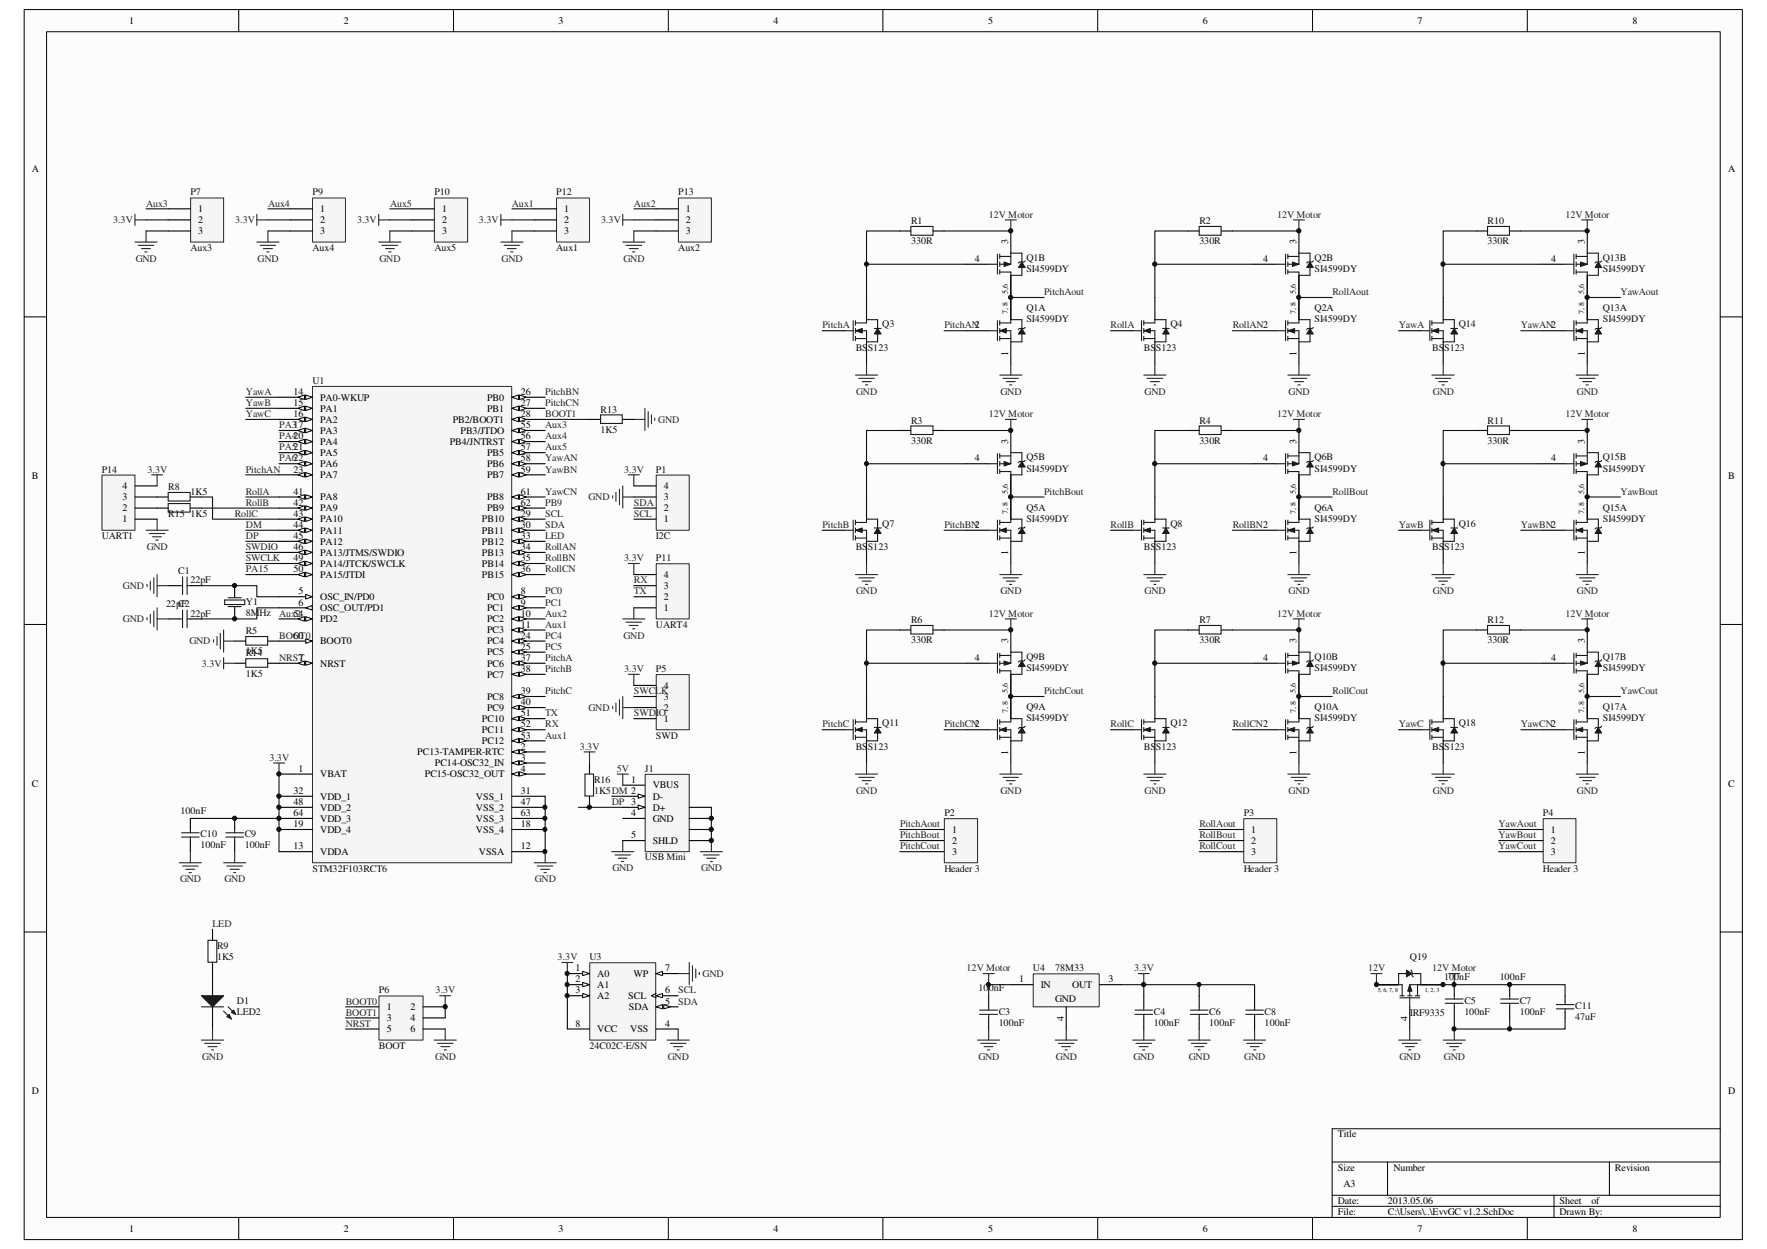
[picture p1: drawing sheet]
<svg xmlns="http://www.w3.org/2000/svg" width="297mm" height="210mm" viewBox="0 0 297 210" stroke-linecap="round" stroke-linejoin="round" font-family="sans-serif">
<defs><g id="words">
<g font-size="1.7">
<text x="21.7" y="4">1</text>
<text x="57.8" y="4">2</text>
<text x="93.9" y="4">3</text>
<text x="130" y="4">4</text>
<text x="166.1" y="4">5</text>
<text x="202.2" y="4">6</text>
<text x="238.3" y="4">7</text>
<text x="274.4" y="4">8</text>
<text x="5.3" y="28.9">A</text>
<text x="290.5" y="28.9">A</text>
<text x="33.3" y="35.6">1</text>
<text x="53.8" y="35.6">1</text>
<text x="74.3" y="35.6">1</text>
<text x="94.8" y="35.6">1</text>
<text x="115.3" y="35.6">1</text>
<text x="33.3" y="37.5">2</text>
<text x="33.3" y="39.4">3</text>
<text x="53.8" y="37.5">2</text>
<text x="53.8" y="39.4">3</text>
<text x="74.3" y="37.5">2</text>
<text x="74.3" y="39.4">3</text>
<text x="94.8" y="37.5">2</text>
<text x="94.8" y="39.4">3</text>
<text x="115.3" y="37.5">2</text>
<text x="115.3" y="39.4">3</text>
<text x="169.5" y="41.1" transform="rotate(-90 169.5 41.1)">3</text>
<text x="218" y="41.1" transform="rotate(-90 218 41.1)">3</text>
<text x="266.4" y="41.1" transform="rotate(-90 266.4 41.1)">3</text>
<text x="163.9" y="44">4</text>
<text x="212.3" y="44">4</text>
<text x="260.8" y="44">4</text>
<text x="169.5" y="59.8" transform="rotate(-90 169.5 59.8)">1</text>
<text x="218" y="59.8" transform="rotate(-90 218 59.8)">1</text>
<text x="266.4" y="59.8" transform="rotate(-90 266.4 59.8)">1</text>
<text x="49.3" y="66.4">14</text>
<text x="49.3" y="68.2">15</text>
<text x="49.3" y="70.1">16</text>
<text x="53.8" y="67.3">PA0-WKUP</text>
<text x="53.8" y="69.2">PA1</text>
<text x="53.8" y="71">PA2</text>
<text x="76.1" y="71">PB2/BOOT1</text>
<text x="81.9" y="67.3">PB0</text>
<text x="81.9" y="69.2">PB1</text>
<text x="87.5" y="66.4">26</text>
<text x="87.5" y="68.2">27</text>
<text x="87.5" y="72">55</text>
<text x="87.5" y="70.1">28</text>
<text x="53.8" y="72.9">PA3</text>
<text x="53.8" y="74.8">PA4</text>
<text x="53.8" y="76.6">PA5</text>
<text x="75.6" y="74.8">PB4/JNTRST</text>
<text x="77.4" y="72.9">PB3/JTDO</text>
<text x="81.9" y="76.6">PB5</text>
<text x="87.5" y="73.8">56</text>
<text x="87.5" y="75.7">57</text>
<text x="87.5" y="77.6">58</text>
<text x="163.9" y="77.6">4</text>
<text x="169.5" y="74.6" transform="rotate(-90 169.5 74.6)">3</text>
<text x="212.3" y="77.6">4</text>
<text x="218" y="74.6" transform="rotate(-90 218 74.6)">3</text>
<text x="260.8" y="77.6">4</text>
<text x="266.4" y="74.6" transform="rotate(-90 266.4 74.6)">3</text>
<text x="5.4" y="80.6">B</text>
<text x="20.6" y="82.2">4</text>
<text x="49.3" y="79.4">23</text>
<text x="49.3" y="83.1">41</text>
<text x="53.8" y="78.5">PA6</text>
<text x="53.8" y="80.3">PA7</text>
<text x="81.9" y="78.5">PB6</text>
<text x="81.9" y="80.3">PB7</text>
<text x="87.5" y="79.4">59</text>
<text x="87.5" y="83.1">61</text>
<text x="111.6" y="82.2">4</text>
<text x="290.5" y="80.6">B</text>
<text x="20.6" y="87.8">1</text>
<text x="20.6" y="85.9">2</text>
<text x="20.6" y="84.1">3</text>
<text x="49.3" y="85">42</text>
<text x="49.3" y="86.9">43</text>
<text x="49.3" y="88.7">44</text>
<text x="53.8" y="84.1">PA8</text>
<text x="53.8" y="85.9">PA9</text>
<text x="53.8" y="87.8">PA10</text>
<text x="53.8" y="89.7">PA11</text>
<text x="81" y="87.8">PB10</text>
<text x="81" y="89.7">PB11</text>
<text x="81.9" y="84.1">PB8</text>
<text x="81.9" y="85.9">PB9</text>
<text x="87.5" y="86.9">29</text>
<text x="87.5" y="88.7">30</text>
<text x="87.5" y="85">62</text>
<text x="111.6" y="87.8">1</text>
<text x="111.6" y="85.9">2</text>
<text x="111.6" y="84.1">3</text>
<text x="49.3" y="90.6">45</text>
<text x="49.3" y="92.5">46</text>
<text x="49.3" y="94.3">49</text>
<text x="53.8" y="91.5">PA12</text>
<text x="53.8" y="93.4">PA13/JTMS/SWDIO</text>
<text x="53.8" y="95.2">PA14/JTCK/SWCLK</text>
<text x="81" y="91.5">PB12</text>
<text x="81" y="93.4">PB13</text>
<text x="81" y="95.2">PB14</text>
<text x="87.5" y="90.6">33</text>
<text x="87.5" y="92.5">34</text>
<text x="87.5" y="94.3">35</text>
<text x="169.5" y="93.3" transform="rotate(-90 169.5 93.3)">1</text>
<text x="218" y="93.3" transform="rotate(-90 218 93.3)">1</text>
<text x="266.4" y="93.3" transform="rotate(-90 266.4 93.3)">1</text>
<text x="49.3" y="96.2">50</text>
<text x="50.2" y="99.9">5</text>
<text x="50.2" y="101.8">6</text>
<text x="53.8" y="100.8">OSC_IN/PD0</text>
<text x="53.8" y="97.1">PA15/JTDI</text>
<text x="81" y="97.1">PB15</text>
<text x="81.9" y="100.8">PC0</text>
<text x="87.5" y="96.2">36</text>
<text x="87.5" y="99.9">8</text>
<text x="87.5" y="101.8">9</text>
<text x="111.6" y="100.8">2</text>
<text x="111.6" y="99">3</text>
<text x="111.6" y="97.1">4</text>
<text x="49.3" y="107.4">60</text>
<text x="49.3" y="103.6">54</text>
<text x="53.8" y="102.7">OSC_OUT/PD1</text>
<text x="53.8" y="104.6">PD2</text>
<text x="81.9" y="102.7">PC1</text>
<text x="81.9" y="104.6">PC2</text>
<text x="81.9" y="106.4">PC3</text>
<text x="87.5" y="103.6">10</text>
<text x="87.5" y="105.5">11</text>
<text x="87.5" y="107.4">24</text>
<text x="111.6" y="102.7">1</text>
<text x="50.2" y="111.1">7</text>
<text x="53.8" y="108.3">BOOT0</text>
<text x="53.8" y="112">NRST</text>
<text x="81.9" y="108.3">PC4</text>
<text x="81.9" y="110.2">PC5</text>
<text x="81.9" y="112">PC6</text>
<text x="81.9" y="113.9">PC7</text>
<text x="87.5" y="109.2">25</text>
<text x="87.5" y="111.1">37</text>
<text x="87.5" y="112.9">38</text>
<text x="163.9" y="111.1">4</text>
<text x="169.5" y="108.1" transform="rotate(-90 169.5 108.1)">3</text>
<text x="212.3" y="111.1">4</text>
<text x="218" y="108.1" transform="rotate(-90 218 108.1)">3</text>
<text x="260.8" y="111.1">4</text>
<text x="266.4" y="108.1" transform="rotate(-90 266.4 108.1)">3</text>
<text x="81.9" y="117.6">PC8</text>
<text x="81.9" y="119.5">PC9</text>
<text x="87.5" y="116.7">39</text>
<text x="87.5" y="118.5">40</text>
<text x="111.6" y="119.5">2</text>
<text x="111.6" y="117.6">3</text>
<text x="111.6" y="115.7">4</text>
<text x="81" y="121.3">PC10</text>
<text x="81" y="123.2">PC11</text>
<text x="81" y="125.1">PC12</text>
<text x="87.5" y="120.4">51</text>
<text x="87.5" y="122.3">52</text>
<text x="87.5" y="124.1">53</text>
<text x="87.5" y="126">2</text>
<text x="111.6" y="121.3">1</text>
<text x="50.2" y="129.7">1</text>
<text x="53.8" y="130.6">VBAT</text>
<text x="70.1" y="126.9">PC13-TAMPER-RTC</text>
<text x="71.4" y="130.6">PC15-OSC32_OUT</text>
<text x="73.1" y="128.8">PC14-OSC32_IN</text>
<text x="87.5" y="129.7">4</text>
<text x="87.5" y="127.8">3</text>
<text x="106.1" y="131.6">1</text>
<text x="169.5" y="126.8" transform="rotate(-90 169.5 126.8)">1</text>
<text x="218" y="126.8" transform="rotate(-90 218 126.8)">1</text>
<text x="266.4" y="126.8" transform="rotate(-90 266.4 126.8)">1</text>
<text x="5.4" y="132.2">C</text>
<text x="49.3" y="133.4">32</text>
<text x="49.3" y="135.3">48</text>
<text x="49.3" y="137.2">64</text>
<text x="53.8" y="134.4">VDD_1</text>
<text x="53.8" y="136.2">VDD_2</text>
<text x="80" y="134.4">VSS_1</text>
<text x="80" y="136.2">VSS_2</text>
<text x="87.5" y="133.4">31</text>
<text x="87.5" y="135.3">47</text>
<text x="87.5" y="137.2">63</text>
<text x="106.1" y="137.2">4</text>
<text x="109.7" y="132.5">VBUS</text>
<text x="109.7" y="134.4">D-</text>
<text x="109.7" y="136.2">D+</text>
<text x="290.5" y="132.2">C</text>
<text x="49.3" y="139">19</text>
<text x="49.3" y="142.7">13</text>
<text x="53.8" y="138.1">VDD_3</text>
<text x="53.8" y="140">VDD_4</text>
<text x="53.8" y="143.7">VDDA</text>
<text x="80" y="138.1">VSS_3</text>
<text x="80" y="140">VSS_4</text>
<text x="80.5" y="143.7">VSSA</text>
<text x="87.5" y="139">18</text>
<text x="87.5" y="142.7">12</text>
<text x="106.1" y="140.9">5</text>
<text x="109.7" y="138.1">GND</text>
<text x="109.7" y="141.8">SHLD</text>
<text x="160.1" y="140">1</text>
<text x="160.1" y="141.8">2</text>
<text x="160.1" y="143.7">3</text>
<text x="210.4" y="140">1</text>
<text x="210.4" y="141.8">2</text>
<text x="210.4" y="143.7">3</text>
<text x="260.7" y="140">1</text>
<text x="260.7" y="141.8">2</text>
<text x="260.7" y="143.7">3</text>
<text x="96.8" y="163.2">1</text>
<text x="96.8" y="167">3</text>
<text x="96.8" y="165.1">2</text>
<text x="100.4" y="164.2">A0</text>
<text x="100.4" y="167.9">A2</text>
<text x="100.4" y="166">A1</text>
<text x="105.6" y="167.9">SCL</text>
<text x="106.5" y="164.2">WP</text>
<text x="111.8" y="163.2">7</text>
<text x="111.8" y="167">6</text>
<text x="171.3" y="165.1">1</text>
<text x="175" y="166">IN</text>
<text x="180.2" y="166">OUT</text>
<text x="186.3" y="165.1">3</text>
<text x="65" y="169.8">1</text>
<text x="65" y="171.6">3</text>
<text x="65" y="173.5">5</text>
<text x="69" y="169.8">2</text>
<text x="69" y="171.6">4</text>
<text x="69" y="173.5">6</text>
<text x="96.8" y="172.6">8</text>
<text x="100.4" y="173.5">VCC</text>
<text x="105.7" y="169.8">SDA</text>
<text x="105.9" y="173.5">VSS</text>
<text x="111.8" y="172.6">4</text>
<text x="111.8" y="168.8">5</text>
<text x="177.4" y="168.4">GND</text>
<text x="178.8" y="171.5" transform="rotate(-90 178.8 171.5)">4</text>
<text x="236.6" y="171.5" transform="rotate(-90 236.6 171.5)">4</text>
<text x="5.3" y="183.9">D</text>
<text x="290.5" y="183.9">D</text>
<text x="224.9" y="191.1">Title</text>
<text x="224.9" y="196.7">Size</text>
<text x="234.2" y="196.7">Number</text>
<text x="271.5" y="196.7">Revision</text>
<text x="224.9" y="202.3">Date:</text>
<text x="225.8" y="199.5">A3</text>
<text x="233.3" y="202.3">2013.05.06</text>
<text x="262.2" y="202.3">Sheet</text>
<text x="267.5" y="202.3">of</text>
<text x="21.7" y="207">1</text>
<text x="57.8" y="207">2</text>
<text x="93.9" y="207">3</text>
<text x="130" y="207">4</text>
<text x="166.1" y="207">5</text>
<text x="202.2" y="207">6</text>
<text x="224.9" y="204.2">File:</text>
<text x="233.3" y="204.2">C:\Users\..\EvvGC v1.2.SchDoc</text>
<text x="238.3" y="207">7</text>
<text x="262.2" y="204.2">Drawn By:</text>
<text x="274.4" y="207">8</text>
</g>
<g font-size="1.7" fill="#262626">
<text x="24.5" y="34.7">Aux3</text>
<text x="45.1" y="34.7">Aux4</text>
<text x="65.6" y="34.7">Aux5</text>
<text x="86.1" y="34.7">Aux1</text>
<text x="106.5" y="34.7">Aux2</text>
<text x="19" y="37.5">3.3V</text>
<text x="39.5" y="37.5">3.3V</text>
<text x="60" y="37.5">3.3V</text>
<text x="80.5" y="37.5">3.3V</text>
<text x="101" y="37.5">3.3V</text>
<text x="166.2" y="36.6">12V Motor</text>
<text x="214.7" y="36.6">12V Motor</text>
<text x="263.1" y="36.6">12V Motor</text>
<text x="22.8" y="44">GND</text>
<text x="43.3" y="44">GND</text>
<text x="63.8" y="44">GND</text>
<text x="84.3" y="44">GND</text>
<text x="104.8" y="44">GND</text>
<text x="175.5" y="49.6">PitchAout</text>
<text x="224" y="49.6">RollAout</text>
<text x="272.4" y="49.6">YawAout</text>
<text x="138.3" y="55.2">PitchA</text>
<text x="158.7" y="55.2">PitchAN2</text>
<text x="186.7" y="55.2">RollA</text>
<text x="207.2" y="55.2">RollAN2</text>
<text x="235.2" y="55.2">YawA</text>
<text x="255.6" y="55.2">YawAN2</text>
<text x="41.3" y="66.4">YawA</text>
<text x="41.3" y="68.2">YawB</text>
<text x="41.3" y="70.1">YawC</text>
<text x="46.9" y="72">PA317</text>
<text x="91.6" y="72">Aux3</text>
<text x="91.6" y="66.4">PitchBN</text>
<text x="91.6" y="68.2">PitchCN</text>
<text x="91.6" y="70.1">BOOT1</text>
<text x="110.7" y="71">GND</text>
<text x="143.9" y="66.3">GND</text>
<text x="166.2" y="70.1">12V Motor</text>
<text x="168.2" y="66.3">GND</text>
<text x="192.4" y="66.3">GND</text>
<text x="214.7" y="70.1">12V Motor</text>
<text x="216.6" y="66.3">GND</text>
<text x="240.9" y="66.3">GND</text>
<text x="263.1" y="70.1">12V Motor</text>
<text x="265.1" y="66.3">GND</text>
<text x="46.9" y="73.8">PA420</text>
<text x="46.9" y="75.7">PA521</text>
<text x="46.9" y="77.6">PA622</text>
<text x="91.6" y="77.6">YawAN</text>
<text x="91.6" y="73.8">Aux4</text>
<text x="91.6" y="75.7">Aux5</text>
<text x="24.8" y="79.4">3.3V</text>
<text x="41.3" y="83.1">RollA</text>
<text x="41.3" y="79.4">PitchAN</text>
<text x="91.6" y="79.4">YawBN</text>
<text x="91.6" y="83.1">YawCN</text>
<text x="104.9" y="79.4">3.3V</text>
<text x="175.5" y="83.1">PitchBout</text>
<text x="224" y="83.1">RollBout</text>
<text x="272.4" y="83.1">YawBout</text>
<text x="39.5" y="86.9">RollC</text>
<text x="41.3" y="88.7">DM</text>
<text x="41.3" y="85">RollB</text>
<text x="91.6" y="86.9">SCL</text>
<text x="91.6" y="88.7">SDA</text>
<text x="91.6" y="85">PB9</text>
<text x="98.9" y="84.1">GND</text>
<text x="106.5" y="86.9">SCL</text>
<text x="106.5" y="85">SDA</text>
<text x="138.3" y="88.7">PitchB</text>
<text x="158.7" y="88.7">PitchBN2</text>
<text x="186.7" y="88.7">RollB</text>
<text x="207.2" y="88.7">RollBN2</text>
<text x="235.2" y="88.7">YawB</text>
<text x="255.6" y="88.7">YawBN2</text>
<text x="24.7" y="92.4">GND</text>
<text x="41.3" y="90.6">DP</text>
<text x="41.3" y="92.5">SWDIO</text>
<text x="41.3" y="94.3">SWCLK</text>
<text x="91.6" y="92.5">RollAN</text>
<text x="91.6" y="94.3">RollBN</text>
<text x="91.6" y="90.6">LED</text>
<text x="104.9" y="94.3">3.3V</text>
<text x="20.7" y="99">GND</text>
<text x="41.3" y="96.2">PA15</text>
<text x="91.6" y="96.2">RollCN</text>
<text x="91.6" y="99.9">PC0</text>
<text x="91.6" y="101.8">PC1</text>
<text x="106.5" y="98">RX</text>
<text x="106.5" y="99.9">TX</text>
<text x="143.9" y="99.9">GND</text>
<text x="168.2" y="99.9">GND</text>
<text x="192.4" y="99.9">GND</text>
<text x="216.6" y="99.9">GND</text>
<text x="240.9" y="99.9">GND</text>
<text x="265.1" y="99.9">GND</text>
<text x="20.7" y="104.6">GND</text>
<text x="46.9" y="103.6">Aux2</text>
<text x="46.9" y="107.4">BOOT0</text>
<text x="91.6" y="105.5">Aux1</text>
<text x="91.6" y="103.6">Aux2</text>
<text x="91.6" y="107.4">PC4</text>
<text x="104.8" y="107.3">GND</text>
<text x="166.2" y="103.6">12V Motor</text>
<text x="214.7" y="103.6">12V Motor</text>
<text x="263.1" y="103.6">12V Motor</text>
<text x="31.8" y="108.3">GND</text>
<text x="33.9" y="112">3.3V</text>
<text x="46.9" y="111.1">NRST</text>
<text x="91.6" y="111.1">PitchA</text>
<text x="91.6" y="112.9">PitchB</text>
<text x="91.6" y="109.2">PC5</text>
<text x="104.9" y="112.9">3.3V</text>
<text x="91.6" y="116.7">PitchC</text>
<text x="98.9" y="119.5">GND</text>
<text x="106.5" y="116.7">SWCLK</text>
<text x="175.5" y="116.7">PitchCout</text>
<text x="224" y="116.7">RollCout</text>
<text x="272.4" y="116.7">YawCout</text>
<text x="91.6" y="120.4">TX</text>
<text x="91.6" y="122.3">RX</text>
<text x="91.6" y="124.1">Aux1</text>
<text x="97.4" y="126">3.3V</text>
<text x="106.5" y="120.4">SWDIO</text>
<text x="138.3" y="122.3">PitchC</text>
<text x="158.7" y="122.3">PitchCN2</text>
<text x="186.7" y="122.3">RollC</text>
<text x="207.2" y="122.3">RollCN2</text>
<text x="235.2" y="122.3">YawC</text>
<text x="255.6" y="122.3">YawCN2</text>
<text x="45.3" y="127.8">3.3V</text>
<text x="103.7" y="129.7">5V</text>
<text x="102.8" y="135.3">DP 3</text>
<text x="143.9" y="133.4">GND</text>
<text x="168.2" y="133.4">GND</text>
<text x="192.4" y="133.4">GND</text>
<text x="216.6" y="133.4">GND</text>
<text x="240.9" y="133.4">GND</text>
<text x="265.1" y="133.4">GND</text>
<text x="151.3" y="139">PitchAout</text>
<text x="151.3" y="140.9">PitchBout</text>
<text x="151.3" y="142.7">PitchCout</text>
<text x="201.6" y="139">RollAout</text>
<text x="201.6" y="140.9">RollBout</text>
<text x="201.6" y="142.7">RollCout</text>
<text x="251.9" y="139">YawAout</text>
<text x="251.9" y="140.9">YawBout</text>
<text x="251.9" y="142.7">YawCout</text>
<text x="30.3" y="148.3">GND</text>
<text x="37.7" y="148.3">GND</text>
<text x="89.9" y="148.3">GND</text>
<text x="103" y="146.4">GND</text>
<text x="117.9" y="146.4">GND</text>
<text x="35.7" y="155.8">LED</text>
<text x="93.7" y="161.4">3.3V</text>
<text x="73.2" y="167">3.3V</text>
<text x="114" y="167">SCL</text>
<text x="118.1" y="164.2">GND</text>
<text x="162.5" y="163.2">12V Motor</text>
<text x="190.7" y="163.2">3.3V</text>
<text x="230" y="163.2">12V</text>
<text x="240.7" y="163.2">12V Motor</text>
<text x="58.1" y="168.8">BOOT0</text>
<text x="58.1" y="170.7">BOOT1</text>
<text x="58.1" y="172.6">NRST</text>
<text x="114" y="168.8">SDA</text>
<text x="34" y="178.1">GND</text>
<text x="73.1" y="178.1">GND</text>
<text x="112.3" y="178.1">GND</text>
<text x="164.5" y="178.1">GND</text>
<text x="177.5" y="178.1">GND</text>
<text x="190.5" y="178.1">GND</text>
<text x="199.9" y="178.1">GND</text>
<text x="209.2" y="178.1">GND</text>
<text x="235.3" y="178.1">GND</text>
<text x="242.7" y="178.1">GND</text>
</g>
<g font-size="1.7" fill="#0e0e0e">
<text x="32" y="32.9">P7</text>
<text x="52.5" y="32.9">P9</text>
<text x="73" y="32.9">P10</text>
<text x="93.5" y="32.9">P12</text>
<text x="114" y="32.9">P13</text>
<text x="153.2" y="37.7">R1</text>
<text x="153.2" y="41.1">330R</text>
<text x="201.6" y="37.7">R2</text>
<text x="201.6" y="41.1">330R</text>
<text x="250.1" y="37.7">R10</text>
<text x="250.1" y="41.1">330R</text>
<text x="32" y="42.2">Aux3</text>
<text x="52.5" y="42.2">Aux4</text>
<text x="73" y="42.2">Aux5</text>
<text x="93.5" y="42.2">Aux1</text>
<text x="114" y="42.2">Aux2</text>
<text x="172.5" y="43.9">Q1B</text>
<text x="172.5" y="45.7">SI4599DY</text>
<text x="221" y="43.9">Q2B</text>
<text x="221" y="45.7">SI4599DY</text>
<text x="269.4" y="43.9">Q13B</text>
<text x="269.4" y="45.7">SI4599DY</text>
<text x="172.5" y="52.3">Q1A</text>
<text x="221" y="52.3">Q2A</text>
<text x="269.4" y="52.3">Q13A</text>
<text x="143.8" y="58.9">BSS123</text>
<text x="148.3" y="55">Q3</text>
<text x="172.5" y="54.1">SI4599DY</text>
<text x="192.3" y="58.9">BSS123</text>
<text x="196.8" y="55">Q4</text>
<text x="221" y="54.1">SI4599DY</text>
<text x="240.7" y="58.9">BSS123</text>
<text x="245.2" y="55">Q14</text>
<text x="269.4" y="54.1">SI4599DY</text>
<text x="52.5" y="64.5">U1</text>
<text x="101" y="69.4">R13</text>
<text x="153.2" y="71.2">R3</text>
<text x="201.6" y="71.2">R4</text>
<text x="250.1" y="71.2">R11</text>
<text x="101" y="72.7">1K5</text>
<text x="153.2" y="74.6">330R</text>
<text x="172.5" y="77.4">Q5B</text>
<text x="201.6" y="74.6">330R</text>
<text x="221" y="77.4">Q6B</text>
<text x="250.1" y="74.6">330R</text>
<text x="269.4" y="77.4">Q15B</text>
<text x="17.1" y="79.4">P14</text>
<text x="28.3" y="82.4">R8</text>
<text x="32" y="83.1">1K5</text>
<text x="110.3" y="79.4">P1</text>
<text x="172.5" y="79.2">SI4599DY</text>
<text x="221" y="79.2">SI4599DY</text>
<text x="269.4" y="79.2">SI4599DY</text>
<text x="28.3" y="86.9">R15 1K5</text>
<text x="148.3" y="88.6">Q7</text>
<text x="172.5" y="85.8">Q5A</text>
<text x="172.5" y="87.7">SI4599DY</text>
<text x="196.8" y="88.6">Q8</text>
<text x="221" y="85.8">Q6A</text>
<text x="221" y="87.7">SI4599DY</text>
<text x="245.2" y="88.6">Q16</text>
<text x="269.4" y="85.8">Q15A</text>
<text x="269.4" y="87.7">SI4599DY</text>
<text x="17.1" y="90.6">UART1</text>
<text x="110.3" y="90.6">I2C</text>
<text x="110.3" y="94.3">P11</text>
<text x="143.8" y="92.5">BSS123</text>
<text x="192.3" y="92.5">BSS123</text>
<text x="240.7" y="92.5">BSS123</text>
<text x="27.9" y="101.9">22pF</text>
<text x="30" y="101.9">C2</text>
<text x="30" y="96.4">C1</text>
<text x="32" y="98">22pF</text>
<text x="41.3" y="101.6">Y1</text>
<text x="32" y="103.6">22pF</text>
<text x="41.3" y="103.5">8MHz</text>
<text x="41.3" y="106.6">R5</text>
<text x="110.3" y="105.5">UART4</text>
<text x="153.2" y="104.7">R6</text>
<text x="201.6" y="104.7">R7</text>
<text x="250.1" y="104.7">R12</text>
<text x="41.3" y="110">1K5</text>
<text x="41.3" y="110.3">R14</text>
<text x="41.3" y="113.7">1K5</text>
<text x="110.3" y="112.9">P5</text>
<text x="153.2" y="108.1">330R</text>
<text x="172.5" y="110.9">Q9B</text>
<text x="172.5" y="112.8">SI4599DY</text>
<text x="201.6" y="108.1">330R</text>
<text x="221" y="110.9">Q10B</text>
<text x="221" y="112.8">SI4599DY</text>
<text x="250.1" y="108.1">330R</text>
<text x="269.4" y="110.9">Q17B</text>
<text x="269.4" y="112.8">SI4599DY</text>
<text x="172.5" y="119.3">Q9A</text>
<text x="221" y="119.3">Q10A</text>
<text x="269.4" y="119.3">Q17A</text>
<text x="110.3" y="124.1">SWD</text>
<text x="143.8" y="126">BSS123</text>
<text x="148.3" y="122.1">Q11</text>
<text x="172.5" y="121.2">SI4599DY</text>
<text x="192.3" y="126">BSS123</text>
<text x="196.8" y="122.1">Q12</text>
<text x="221" y="121.2">SI4599DY</text>
<text x="240.7" y="126">BSS123</text>
<text x="245.2" y="122.1">Q18</text>
<text x="269.4" y="121.2">SI4599DY</text>
<text x="99.9" y="131.6">R16</text>
<text x="108.4" y="129.7">J1</text>
<text x="30.3" y="136.8">100nF</text>
<text x="99.9" y="133.4">1K5DM 2</text>
<text x="158.7" y="137.2">P2</text>
<text x="209.1" y="137.2">P3</text>
<text x="259.4" y="137.2">P4</text>
<text x="33.7" y="142.6">100nF</text>
<text x="33.7" y="140.7">C10</text>
<text x="41.1" y="142.6">100nF</text>
<text x="41.1" y="140.7">C9</text>
<text x="52.5" y="146.5">STM32F103RCT6</text>
<text x="108.4" y="144.6">USB Mini</text>
<text x="158.7" y="146.5">Header 3</text>
<text x="209.1" y="146.5">Header 3</text>
<text x="259.4" y="146.5">Header 3</text>
<text x="36.5" y="159.5">R9</text>
<text x="36.5" y="161.4">1K5</text>
<text x="99.1" y="161.4">U3</text>
<text x="237" y="161.4">Q19</text>
<text x="63.7" y="167">P6</text>
<text x="164.5" y="166.6">100nF</text>
<text x="173.6" y="163.2">U4</text>
<text x="177.4" y="163.2">78M33</text>
<text x="242.8" y="164.7">100nF</text>
<text x="252.1" y="164.7">100nF</text>
<text x="39.8" y="168.7">D1</text>
<text x="39.8" y="170.5">LED2</text>
<text x="167.9" y="172.4">100nF</text>
<text x="167.9" y="170.5">C3</text>
<text x="194" y="172.4">100nF</text>
<text x="194" y="170.5">C4</text>
<text x="203.3" y="172.4">100nF</text>
<text x="203.3" y="170.5">C6</text>
<text x="212.6" y="172.4">100nF</text>
<text x="212.6" y="170.5">C8</text>
<text x="237" y="170.7">IRF9335</text>
<text x="246.2" y="170.5">100nF</text>
<text x="246.2" y="168.7">C5</text>
<text x="255.5" y="170.5">100nF</text>
<text x="255.5" y="168.7">C7</text>
<text x="264.8" y="169.6">C11</text>
<text x="264.8" y="171.4">47uF</text>
<text x="63.7" y="176.3">BOOT</text>
<text x="99.1" y="176.3">24C02C-E/SN</text>
</g>
<g font-size="1.3" fill="#0a0a0a">
<text x="169.4" y="52.8" transform="rotate(-90 169.4 52.8)">7, 8</text>
<text x="169.4" y="49.4" transform="rotate(-90 169.4 49.4)">5,6</text>
<text x="217.8" y="52.8" transform="rotate(-90 217.8 52.8)">7, 8</text>
<text x="217.8" y="49.4" transform="rotate(-90 217.8 49.4)">5,6</text>
<text x="266.3" y="52.8" transform="rotate(-90 266.3 52.8)">7, 8</text>
<text x="266.3" y="49.4" transform="rotate(-90 266.3 49.4)">5,6</text>
<text x="169.4" y="83" transform="rotate(-90 169.4 83)">5,6</text>
<text x="217.8" y="83" transform="rotate(-90 217.8 83)">5,6</text>
<text x="266.3" y="83" transform="rotate(-90 266.3 83)">5,6</text>
<text x="169.4" y="86.3" transform="rotate(-90 169.4 86.3)">7, 8</text>
<text x="217.8" y="86.3" transform="rotate(-90 217.8 86.3)">7, 8</text>
<text x="266.3" y="86.3" transform="rotate(-90 266.3 86.3)">7, 8</text>
<text x="169.4" y="119.8" transform="rotate(-90 169.4 119.8)">7, 8</text>
<text x="169.4" y="116.5" transform="rotate(-90 169.4 116.5)">5,6</text>
<text x="217.8" y="119.8" transform="rotate(-90 217.8 119.8)">7, 8</text>
<text x="217.8" y="116.5" transform="rotate(-90 217.8 116.5)">5,6</text>
<text x="266.3" y="119.8" transform="rotate(-90 266.3 119.8)">7, 8</text>
<text x="266.3" y="116.5" transform="rotate(-90 266.3 116.5)">5,6</text>
</g>
<g font-size="1">
<text x="231.6" y="166.7">5, 6, 7, 8</text>
<text x="239.5" y="166.7">1, 2, 3</text>
</g>
</g></defs>
<path d="M4.1 1.7h288.8v206.6h-288.8z" fill="#fcfcfc"/>
<path d="M4.1 1.6h288.8v206.7h-288.8z" fill="none" stroke="#000" stroke-width=".17"/>
<path d="M7.9 5.4h281.3v199.2h-281.3z" fill="#fcfcfc"/>
<g fill="none" stroke="#000" stroke-width=".17">
<path d="M7.8 5.3h281.4v199.3h-281.4zM40.1 1.6v3.7M76.2 1.6v3.7M112.3 1.6v3.7M148.4 1.6v3.7M184.5 1.6v3.7M220.6 1.6v3.7M256.7 1.6v3.7M4.1 53.3h3.7M289.2 53.3h3.7M4.1 104.9h3.7M289.2 104.9h3.7"/>
<path d="M4.1 156.6h3.7M289.2 156.6h3.7M223.9 195.3h65.3M233.3 195.3v5.6M270.5 195.3v5.6M289.2 189.7h-65.3v14.9M40.1 204.6v3.7M76.2 204.6v3.7M112.3 204.6v3.7M148.4 204.6v3.7M184.5 204.6v3.7M220.6 204.6v3.7"/>
<path d="M223.9 200.9h65.3M223.9 202.7h65.3M256.7 204.6v3.7M261.2 200.9v3.7"/>
</g>
<path d="M52.6 65h33.4v80h-33.4z" fill="#f5f5f5"/>
<path d="M52.5 64.9h33.5v80.1h-33.5z" fill="none" stroke="#262626" stroke-width=".17"/>
<path d="M46.9 107.7h5.6" fill="none" stroke="#000" stroke-width=".19"/>
<path d="M51.4 107.4l1.1 .3-1.1 .4z" fill="#fcfcfc"/>
<path d="M51.4 107.4l1.1 .3-1.1 .4z" fill="none" stroke="#000" stroke-width=".17"/>
<path d="M46.9 111.5h5.6" fill="none" stroke="#000" stroke-width=".19"/>
<path d="M51.4 111.1l1.1 .4-1.1 .3z" fill="#fcfcfc"/>
<path d="M51.4 111.1l1.1 .4-1.1 .3z" fill="none" stroke="#000" stroke-width=".17"/>
<path d="M50.1 111.5l1.1-.4v.7z" fill="#fcfcfc"/>
<path d="M50.1 111.5l1.1-.4v.7z" fill="none" stroke="#000" stroke-width=".17"/>
<path d="M46.9 100.3h5.6" fill="none" stroke="#000" stroke-width=".19"/>
<path d="M51.4 99.9l1.1 .4-1.1 .4z" fill="#fcfcfc"/>
<path d="M51.4 99.9l1.1 .4-1.1 .4z" fill="none" stroke="#000" stroke-width=".17"/>
<path d="M46.9 102.2h5.6" fill="none" stroke="#000" stroke-width=".19"/>
<path d="M51.4 102.2l1.1-.4v.7z" fill="#fcfcfc"/>
<path d="M51.4 102.2l1.1-.4v.7z" fill="none" stroke="#000" stroke-width=".17"/>
<path d="M46.9 66.8h5.6" fill="none" stroke="#000" stroke-width=".19"/>
<path d="M51.4 66.4l1.1 .4-1.1 .3z" fill="#fcfcfc"/>
<path d="M51.4 66.4l1.1 .4-1.1 .3z" fill="none" stroke="#000" stroke-width=".17"/>
<path d="M50.1 66.8l1.1-.4v.7z" fill="#fcfcfc"/>
<path d="M50.1 66.8l1.1-.4v.7z" fill="none" stroke="#000" stroke-width=".17"/>
<path d="M46.9 68.6h5.6" fill="none" stroke="#000" stroke-width=".19"/>
<path d="M51.4 68.2l1.1 .4-1.1 .4z" fill="#fcfcfc"/>
<path d="M51.4 68.2l1.1 .4-1.1 .4z" fill="none" stroke="#000" stroke-width=".17"/>
<path d="M50.1 68.6l1.1-.4v.8z" fill="#fcfcfc"/>
<path d="M50.1 68.6l1.1-.4v.8z" fill="none" stroke="#000" stroke-width=".17"/>
<path d="M46.9 70.5h5.6" fill="none" stroke="#000" stroke-width=".19"/>
<path d="M51.4 70.1l1.1 .4-1.1 .4z" fill="#fcfcfc"/>
<path d="M51.4 70.1l1.1 .4-1.1 .4z" fill="none" stroke="#000" stroke-width=".17"/>
<path d="M50.1 70.5l1.1-.4v.8z" fill="#fcfcfc"/>
<path d="M50.1 70.5l1.1-.4v.8z" fill="none" stroke="#000" stroke-width=".17"/>
<path d="M46.9 72.3h5.6" fill="none" stroke="#000" stroke-width=".19"/>
<path d="M51.4 72l1.1 .3-1.1 .4z" fill="#fcfcfc"/>
<path d="M51.4 72l1.1 .3-1.1 .4z" fill="none" stroke="#000" stroke-width=".17"/>
<path d="M50.1 72.3l1.1-.3v.7z" fill="#fcfcfc"/>
<path d="M50.1 72.3l1.1-.3v.7z" fill="none" stroke="#000" stroke-width=".17"/>
<path d="M46.9 74.2h5.6" fill="none" stroke="#000" stroke-width=".19"/>
<path d="M51.4 73.8l1.1 .4-1.1 .4z" fill="#fcfcfc"/>
<path d="M51.4 73.8l1.1 .4-1.1 .4z" fill="none" stroke="#000" stroke-width=".17"/>
<path d="M50.1 74.2l1.1-.4v.8z" fill="#fcfcfc"/>
<path d="M50.1 74.2l1.1-.4v.8z" fill="none" stroke="#000" stroke-width=".17"/>
<path d="M46.9 76.1h5.6" fill="none" stroke="#000" stroke-width=".19"/>
<path d="M51.4 75.7l1.1 .4-1.1 .4z" fill="#fcfcfc"/>
<path d="M51.4 75.7l1.1 .4-1.1 .4z" fill="none" stroke="#000" stroke-width=".17"/>
<path d="M50.1 76.1l1.1-.4v.8z" fill="#fcfcfc"/>
<path d="M50.1 76.1l1.1-.4v.8z" fill="none" stroke="#000" stroke-width=".17"/>
<path d="M46.9 77.9h5.6" fill="none" stroke="#000" stroke-width=".19"/>
<path d="M51.4 77.6l1.1 .3-1.1 .4z" fill="#fcfcfc"/>
<path d="M51.4 77.6l1.1 .3-1.1 .4z" fill="none" stroke="#000" stroke-width=".17"/>
<path d="M50.1 77.9l1.1-.3v.7z" fill="#fcfcfc"/>
<path d="M50.1 77.9l1.1-.3v.7z" fill="none" stroke="#000" stroke-width=".17"/>
<path d="M46.9 79.8h5.6" fill="none" stroke="#000" stroke-width=".19"/>
<path d="M51.4 79.4l1.1 .4-1.1 .4z" fill="#fcfcfc"/>
<path d="M51.4 79.4l1.1 .4-1.1 .4z" fill="none" stroke="#000" stroke-width=".17"/>
<path d="M50.1 79.8l1.1-.4v.8z" fill="#fcfcfc"/>
<path d="M50.1 79.8l1.1-.4v.8z" fill="none" stroke="#000" stroke-width=".17"/>
<path d="M46.9 83.5h5.6" fill="none" stroke="#000" stroke-width=".19"/>
<path d="M51.4 83.1l1.1 .4-1.1 .4z" fill="#fcfcfc"/>
<path d="M51.4 83.1l1.1 .4-1.1 .4z" fill="none" stroke="#000" stroke-width=".17"/>
<path d="M50.1 83.5l1.1-.4v.8z" fill="#fcfcfc"/>
<path d="M50.1 83.5l1.1-.4v.8z" fill="none" stroke="#000" stroke-width=".17"/>
<path d="M46.9 85.4h5.6" fill="none" stroke="#000" stroke-width=".19"/>
<path d="M51.4 85l1.1 .4-1.1 .4z" fill="#fcfcfc"/>
<path d="M51.4 85l1.1 .4-1.1 .4z" fill="none" stroke="#000" stroke-width=".17"/>
<path d="M50.1 85.4l1.1-.4v.8z" fill="#fcfcfc"/>
<path d="M50.1 85.4l1.1-.4v.8z" fill="none" stroke="#000" stroke-width=".17"/>
<path d="M46.9 87.2h5.6" fill="none" stroke="#000" stroke-width=".19"/>
<path d="M51.4 86.9l1.1 .3-1.1 .4z" fill="#fcfcfc"/>
<path d="M51.4 86.9l1.1 .3-1.1 .4z" fill="none" stroke="#000" stroke-width=".17"/>
<path d="M50.1 87.2l1.1-.3v.7z" fill="#fcfcfc"/>
<path d="M50.1 87.2l1.1-.3v.7z" fill="none" stroke="#000" stroke-width=".17"/>
<path d="M46.9 89.1h5.6" fill="none" stroke="#000" stroke-width=".19"/>
<path d="M51.4 88.7l1.1 .4-1.1 .4z" fill="#fcfcfc"/>
<path d="M51.4 88.7l1.1 .4-1.1 .4z" fill="none" stroke="#000" stroke-width=".17"/>
<path d="M50.1 89.1l1.1-.4v.8z" fill="#fcfcfc"/>
<path d="M50.1 89.1l1.1-.4v.8z" fill="none" stroke="#000" stroke-width=".17"/>
<path d="M46.9 91h5.6" fill="none" stroke="#000" stroke-width=".19"/>
<path d="M51.4 90.6l1.1 .4-1.1 .4z" fill="#fcfcfc"/>
<path d="M51.4 90.6l1.1 .4-1.1 .4z" fill="none" stroke="#000" stroke-width=".17"/>
<path d="M50.1 91l1.1-.4v.8z" fill="#fcfcfc"/>
<path d="M50.1 91l1.1-.4v.8z" fill="none" stroke="#000" stroke-width=".17"/>
<path d="M46.9 92.8h5.6" fill="none" stroke="#000" stroke-width=".19"/>
<path d="M51.4 92.5l1.1 .3-1.1 .4z" fill="#fcfcfc"/>
<path d="M51.4 92.5l1.1 .3-1.1 .4z" fill="none" stroke="#000" stroke-width=".17"/>
<path d="M50.1 92.8l1.1-.3v.7z" fill="#fcfcfc"/>
<path d="M50.1 92.8l1.1-.3v.7z" fill="none" stroke="#000" stroke-width=".17"/>
<path d="M46.9 94.7h5.6" fill="none" stroke="#000" stroke-width=".19"/>
<path d="M51.4 94.3l1.1 .4-1.1 .4z" fill="#fcfcfc"/>
<path d="M51.4 94.3l1.1 .4-1.1 .4z" fill="none" stroke="#000" stroke-width=".17"/>
<path d="M50.1 94.7l1.1-.4v.8z" fill="#fcfcfc"/>
<path d="M50.1 94.7l1.1-.4v.8z" fill="none" stroke="#000" stroke-width=".17"/>
<path d="M46.9 96.6h5.6" fill="none" stroke="#000" stroke-width=".19"/>
<path d="M51.4 96.2l1.1 .4-1.1 .3z" fill="#fcfcfc"/>
<path d="M51.4 96.2l1.1 .4-1.1 .3z" fill="none" stroke="#000" stroke-width=".17"/>
<path d="M50.1 96.6l1.1-.4v.7z" fill="#fcfcfc"/>
<path d="M50.1 96.6l1.1-.4v.7z" fill="none" stroke="#000" stroke-width=".17"/>
<path d="M86.1 66.8h5.5" fill="none" stroke="#000" stroke-width=".19"/>
<path d="M86.1 66.8l1.1-.4v.7z" fill="#fcfcfc"/>
<path d="M86.1 66.8l1.1-.4v.7z" fill="none" stroke="#000" stroke-width=".17"/>
<path d="M87.3 66.4l1.2 .4-1.2 .3z" fill="#fcfcfc"/>
<path d="M87.3 66.4l1.2 .4-1.2 .3z" fill="none" stroke="#000" stroke-width=".17"/>
<path d="M86.1 68.6h5.5" fill="none" stroke="#000" stroke-width=".19"/>
<path d="M86.1 68.6l1.1-.4v.8z" fill="#fcfcfc"/>
<path d="M86.1 68.6l1.1-.4v.8z" fill="none" stroke="#000" stroke-width=".17"/>
<path d="M87.3 68.2l1.2 .4-1.2 .4z" fill="#fcfcfc"/>
<path d="M87.3 68.2l1.2 .4-1.2 .4z" fill="none" stroke="#000" stroke-width=".17"/>
<path d="M86.1 70.5h5.5" fill="none" stroke="#000" stroke-width=".19"/>
<path d="M86.1 70.5l1.1-.4v.8z" fill="#fcfcfc"/>
<path d="M86.1 70.5l1.1-.4v.8z" fill="none" stroke="#000" stroke-width=".17"/>
<path d="M87.3 70.1l1.2 .4-1.2 .4z" fill="#fcfcfc"/>
<path d="M87.3 70.1l1.2 .4-1.2 .4z" fill="none" stroke="#000" stroke-width=".17"/>
<path d="M86.1 72.3h5.5" fill="none" stroke="#000" stroke-width=".19"/>
<path d="M86.1 72.3l1.1-.3v.7z" fill="#fcfcfc"/>
<path d="M86.1 72.3l1.1-.3v.7z" fill="none" stroke="#000" stroke-width=".17"/>
<path d="M87.3 72l1.2 .3-1.2 .4z" fill="#fcfcfc"/>
<path d="M87.3 72l1.2 .3-1.2 .4z" fill="none" stroke="#000" stroke-width=".17"/>
<path d="M86.1 74.2h5.5" fill="none" stroke="#000" stroke-width=".19"/>
<path d="M86.1 74.2l1.1-.4v.8z" fill="#fcfcfc"/>
<path d="M86.1 74.2l1.1-.4v.8z" fill="none" stroke="#000" stroke-width=".17"/>
<path d="M87.3 73.8l1.2 .4-1.2 .4z" fill="#fcfcfc"/>
<path d="M87.3 73.8l1.2 .4-1.2 .4z" fill="none" stroke="#000" stroke-width=".17"/>
<path d="M86.1 76.1h5.5" fill="none" stroke="#000" stroke-width=".19"/>
<path d="M86.1 76.1l1.1-.4v.8z" fill="#fcfcfc"/>
<path d="M86.1 76.1l1.1-.4v.8z" fill="none" stroke="#000" stroke-width=".17"/>
<path d="M87.3 75.7l1.2 .4-1.2 .4z" fill="#fcfcfc"/>
<path d="M87.3 75.7l1.2 .4-1.2 .4z" fill="none" stroke="#000" stroke-width=".17"/>
<path d="M86.1 77.9h5.5" fill="none" stroke="#000" stroke-width=".19"/>
<path d="M86.1 77.9l1.1-.3v.7z" fill="#fcfcfc"/>
<path d="M86.1 77.9l1.1-.3v.7z" fill="none" stroke="#000" stroke-width=".17"/>
<path d="M87.3 77.6l1.2 .3-1.2 .4z" fill="#fcfcfc"/>
<path d="M87.3 77.6l1.2 .3-1.2 .4z" fill="none" stroke="#000" stroke-width=".17"/>
<path d="M86.1 79.8h5.5" fill="none" stroke="#000" stroke-width=".19"/>
<path d="M86.1 79.8l1.1-.4v.8z" fill="#fcfcfc"/>
<path d="M86.1 79.8l1.1-.4v.8z" fill="none" stroke="#000" stroke-width=".17"/>
<path d="M87.3 79.4l1.2 .4-1.2 .4z" fill="#fcfcfc"/>
<path d="M87.3 79.4l1.2 .4-1.2 .4z" fill="none" stroke="#000" stroke-width=".17"/>
<path d="M86.1 83.5h5.5" fill="none" stroke="#000" stroke-width=".19"/>
<path d="M86.1 83.5l1.1-.4v.8z" fill="#fcfcfc"/>
<path d="M86.1 83.5l1.1-.4v.8z" fill="none" stroke="#000" stroke-width=".17"/>
<path d="M87.3 83.1l1.2 .4-1.2 .4z" fill="#fcfcfc"/>
<path d="M87.3 83.1l1.2 .4-1.2 .4z" fill="none" stroke="#000" stroke-width=".17"/>
<path d="M86.1 85.4h5.5" fill="none" stroke="#000" stroke-width=".19"/>
<path d="M86.1 85.4l1.1-.4v.8z" fill="#fcfcfc"/>
<path d="M86.1 85.4l1.1-.4v.8z" fill="none" stroke="#000" stroke-width=".17"/>
<path d="M87.3 85l1.2 .4-1.2 .4z" fill="#fcfcfc"/>
<path d="M87.3 85l1.2 .4-1.2 .4z" fill="none" stroke="#000" stroke-width=".17"/>
<path d="M86.1 87.2h5.5" fill="none" stroke="#000" stroke-width=".19"/>
<path d="M86.1 87.2l1.1-.3v.7z" fill="#fcfcfc"/>
<path d="M86.1 87.2l1.1-.3v.7z" fill="none" stroke="#000" stroke-width=".17"/>
<path d="M87.3 86.9l1.2 .3-1.2 .4z" fill="#fcfcfc"/>
<path d="M87.3 86.9l1.2 .3-1.2 .4z" fill="none" stroke="#000" stroke-width=".17"/>
<path d="M86.1 89.1h5.5" fill="none" stroke="#000" stroke-width=".19"/>
<path d="M86.1 89.1l1.1-.4v.8z" fill="#fcfcfc"/>
<path d="M86.1 89.1l1.1-.4v.8z" fill="none" stroke="#000" stroke-width=".17"/>
<path d="M87.3 88.7l1.2 .4-1.2 .4z" fill="#fcfcfc"/>
<path d="M87.3 88.7l1.2 .4-1.2 .4z" fill="none" stroke="#000" stroke-width=".17"/>
<path d="M86.1 91h5.5" fill="none" stroke="#000" stroke-width=".19"/>
<path d="M86.1 91l1.1-.4v.8z" fill="#fcfcfc"/>
<path d="M86.1 91l1.1-.4v.8z" fill="none" stroke="#000" stroke-width=".17"/>
<path d="M87.3 90.6l1.2 .4-1.2 .4z" fill="#fcfcfc"/>
<path d="M87.3 90.6l1.2 .4-1.2 .4z" fill="none" stroke="#000" stroke-width=".17"/>
<path d="M86.1 92.8h5.5" fill="none" stroke="#000" stroke-width=".19"/>
<path d="M86.1 92.8l1.1-.3v.7z" fill="#fcfcfc"/>
<path d="M86.1 92.8l1.1-.3v.7z" fill="none" stroke="#000" stroke-width=".17"/>
<path d="M87.3 92.5l1.2 .3-1.2 .4z" fill="#fcfcfc"/>
<path d="M87.3 92.5l1.2 .3-1.2 .4z" fill="none" stroke="#000" stroke-width=".17"/>
<path d="M86.1 94.7h5.5" fill="none" stroke="#000" stroke-width=".19"/>
<path d="M86.1 94.7l1.1-.4v.8z" fill="#fcfcfc"/>
<path d="M86.1 94.7l1.1-.4v.8z" fill="none" stroke="#000" stroke-width=".17"/>
<path d="M87.3 94.3l1.2 .4-1.2 .4z" fill="#fcfcfc"/>
<path d="M87.3 94.3l1.2 .4-1.2 .4z" fill="none" stroke="#000" stroke-width=".17"/>
<path d="M86.1 96.6h5.5" fill="none" stroke="#000" stroke-width=".19"/>
<path d="M86.1 96.6l1.1-.4v.7z" fill="#fcfcfc"/>
<path d="M86.1 96.6l1.1-.4v.7z" fill="none" stroke="#000" stroke-width=".17"/>
<path d="M87.3 96.2l1.2 .4-1.2 .3z" fill="#fcfcfc"/>
<path d="M87.3 96.2l1.2 .4-1.2 .3z" fill="none" stroke="#000" stroke-width=".17"/>
<path d="M86.1 100.3h5.5" fill="none" stroke="#000" stroke-width=".19"/>
<path d="M86.1 100.3l1.1-.4v.8z" fill="#fcfcfc"/>
<path d="M86.1 100.3l1.1-.4v.8z" fill="none" stroke="#000" stroke-width=".17"/>
<path d="M87.3 99.9l1.2 .4-1.2 .4z" fill="#fcfcfc"/>
<path d="M87.3 99.9l1.2 .4-1.2 .4z" fill="none" stroke="#000" stroke-width=".17"/>
<path d="M86.1 102.2h5.5" fill="none" stroke="#000" stroke-width=".19"/>
<path d="M86.1 102.2l1.1-.4v.7z" fill="#fcfcfc"/>
<path d="M86.1 102.2l1.1-.4v.7z" fill="none" stroke="#000" stroke-width=".17"/>
<path d="M87.3 101.8l1.2 .4-1.2 .3z" fill="#fcfcfc"/>
<path d="M87.3 101.8l1.2 .4-1.2 .3z" fill="none" stroke="#000" stroke-width=".17"/>
<path d="M86.1 104h5.5" fill="none" stroke="#000" stroke-width=".19"/>
<path d="M86.1 104l1.1-.4v.8z" fill="#fcfcfc"/>
<path d="M86.1 104l1.1-.4v.8z" fill="none" stroke="#000" stroke-width=".17"/>
<path d="M87.3 103.6l1.2 .4-1.2 .4z" fill="#fcfcfc"/>
<path d="M87.3 103.6l1.2 .4-1.2 .4z" fill="none" stroke="#000" stroke-width=".17"/>
<path d="M86.1 105.9h5.5" fill="none" stroke="#000" stroke-width=".19"/>
<path d="M86.1 105.9l1.1-.4v.8z" fill="#fcfcfc"/>
<path d="M86.1 105.9l1.1-.4v.8z" fill="none" stroke="#000" stroke-width=".17"/>
<path d="M87.3 105.5l1.2 .4-1.2 .4z" fill="#fcfcfc"/>
<path d="M87.3 105.5l1.2 .4-1.2 .4z" fill="none" stroke="#000" stroke-width=".17"/>
<path d="M86.1 107.7h5.5" fill="none" stroke="#000" stroke-width=".19"/>
<path d="M86.1 107.7l1.1-.3v.7z" fill="#fcfcfc"/>
<path d="M86.1 107.7l1.1-.3v.7z" fill="none" stroke="#000" stroke-width=".17"/>
<path d="M87.3 107.4l1.2 .3-1.2 .4z" fill="#fcfcfc"/>
<path d="M87.3 107.4l1.2 .3-1.2 .4z" fill="none" stroke="#000" stroke-width=".17"/>
<path d="M86.1 109.6h5.5" fill="none" stroke="#000" stroke-width=".19"/>
<path d="M86.1 109.6l1.1-.4v.7z" fill="#fcfcfc"/>
<path d="M86.1 109.6l1.1-.4v.7z" fill="none" stroke="#000" stroke-width=".17"/>
<path d="M87.3 109.2l1.2 .4-1.2 .3z" fill="#fcfcfc"/>
<path d="M87.3 109.2l1.2 .4-1.2 .3z" fill="none" stroke="#000" stroke-width=".17"/>
<path d="M86.1 111.5h5.5" fill="none" stroke="#000" stroke-width=".19"/>
<path d="M86.1 111.5l1.1-.4v.7z" fill="#fcfcfc"/>
<path d="M86.1 111.5l1.1-.4v.7z" fill="none" stroke="#000" stroke-width=".17"/>
<path d="M87.3 111.1l1.2 .4-1.2 .3z" fill="#fcfcfc"/>
<path d="M87.3 111.1l1.2 .4-1.2 .3z" fill="none" stroke="#000" stroke-width=".17"/>
<path d="M86.1 113.3h5.5" fill="none" stroke="#000" stroke-width=".19"/>
<path d="M86.1 113.3l1.1-.4v.8z" fill="#fcfcfc"/>
<path d="M86.1 113.3l1.1-.4v.8z" fill="none" stroke="#000" stroke-width=".17"/>
<path d="M87.3 112.9l1.2 .4-1.2 .4z" fill="#fcfcfc"/>
<path d="M87.3 112.9l1.2 .4-1.2 .4z" fill="none" stroke="#000" stroke-width=".17"/>
<path d="M86.1 117.1h5.5" fill="none" stroke="#000" stroke-width=".19"/>
<path d="M86.1 117.1l1.1-.4v.7z" fill="#fcfcfc"/>
<path d="M86.1 117.1l1.1-.4v.7z" fill="none" stroke="#000" stroke-width=".17"/>
<path d="M87.3 116.7l1.2 .4-1.2 .3z" fill="#fcfcfc"/>
<path d="M87.3 116.7l1.2 .4-1.2 .3z" fill="none" stroke="#000" stroke-width=".17"/>
<path d="M86.1 118.9h5.5" fill="none" stroke="#000" stroke-width=".19"/>
<path d="M86.1 118.9l1.1-.4v.8z" fill="#fcfcfc"/>
<path d="M86.1 118.9l1.1-.4v.8z" fill="none" stroke="#000" stroke-width=".17"/>
<path d="M87.3 118.5l1.2 .4-1.2 .4z" fill="#fcfcfc"/>
<path d="M87.3 118.5l1.2 .4-1.2 .4z" fill="none" stroke="#000" stroke-width=".17"/>
<path d="M86.1 120.8h5.5" fill="none" stroke="#000" stroke-width=".19"/>
<path d="M86.1 120.8l1.1-.4v.7z" fill="#fcfcfc"/>
<path d="M86.1 120.8l1.1-.4v.7z" fill="none" stroke="#000" stroke-width=".17"/>
<path d="M87.3 120.4l1.2 .4-1.2 .3z" fill="#fcfcfc"/>
<path d="M87.3 120.4l1.2 .4-1.2 .3z" fill="none" stroke="#000" stroke-width=".17"/>
<path d="M86.1 122.6h5.5" fill="none" stroke="#000" stroke-width=".19"/>
<path d="M86.1 122.6l1.1-.3v.7z" fill="#fcfcfc"/>
<path d="M86.1 122.6l1.1-.3v.7z" fill="none" stroke="#000" stroke-width=".17"/>
<path d="M87.3 122.3l1.2 .3-1.2 .4z" fill="#fcfcfc"/>
<path d="M87.3 122.3l1.2 .3-1.2 .4z" fill="none" stroke="#000" stroke-width=".17"/>
<path d="M86.1 124.5h5.5" fill="none" stroke="#000" stroke-width=".19"/>
<path d="M86.1 124.5l1.1-.4v.7z" fill="#fcfcfc"/>
<path d="M86.1 124.5l1.1-.4v.7z" fill="none" stroke="#000" stroke-width=".17"/>
<path d="M87.3 124.1l1.2 .4-1.2 .3z" fill="#fcfcfc"/>
<path d="M87.3 124.1l1.2 .4-1.2 .3z" fill="none" stroke="#000" stroke-width=".17"/>
<path d="M86.1 126.4h5.5" fill="none" stroke="#000" stroke-width=".19"/>
<path d="M86.1 126.4l1.1-.4v.7z" fill="#fcfcfc"/>
<path d="M86.1 126.4l1.1-.4v.7z" fill="none" stroke="#000" stroke-width=".17"/>
<path d="M87.3 126l1.2 .4-1.2 .3z" fill="#fcfcfc"/>
<path d="M87.3 126l1.2 .4-1.2 .3z" fill="none" stroke="#000" stroke-width=".17"/>
<path d="M86.1 128.2h5.5" fill="none" stroke="#000" stroke-width=".19"/>
<path d="M86.1 128.2l1.1-.4v.8z" fill="#fcfcfc"/>
<path d="M86.1 128.2l1.1-.4v.8z" fill="none" stroke="#000" stroke-width=".17"/>
<path d="M87.3 127.8l1.2 .4-1.2 .4z" fill="#fcfcfc"/>
<path d="M87.3 127.8l1.2 .4-1.2 .4z" fill="none" stroke="#000" stroke-width=".17"/>
<path d="M86.1 130.1h5.5" fill="none" stroke="#000" stroke-width=".19"/>
<path d="M86.1 130.1l1.1-.4v.7z" fill="#fcfcfc"/>
<path d="M86.1 130.1l1.1-.4v.7z" fill="none" stroke="#000" stroke-width=".17"/>
<path d="M87.3 129.7l1.2 .4-1.2 .3z" fill="#fcfcfc"/>
<path d="M87.3 129.7l1.2 .4-1.2 .3z" fill="none" stroke="#000" stroke-width=".17"/>
<path d="M46.9 104h5.6" fill="none" stroke="#000" stroke-width=".19"/>
<path d="M51.4 103.6l1.1 .4-1.1 .4z" fill="#fcfcfc"/>
<path d="M51.4 103.6l1.1 .4-1.1 .4z" fill="none" stroke="#000" stroke-width=".17"/>
<path d="M50.1 104l1.1-.4v.8z" fill="#fcfcfc"/>
<path d="M50.1 104l1.1-.4v.8z" fill="none" stroke="#000" stroke-width=".17"/>
<g fill="none" stroke="#000" stroke-width=".19">
<path d="M218.4 38.8v3.7M210.9 44.4h3.7M218.4 46.3v3.7M46.9 130.1h5.6M46.9 133.8h5.6M46.9 135.7h5.6M46.9 137.5h5.6M46.9 139.4h5.6M86.1 133.8h5.5M86.1 135.7h5.5M86.1 137.5h5.5M86.1 139.4h5.5"/>
<path d="M46.9 143.1h5.6M86.1 143.1h5.5"/>
</g>
<path d="M46 128.2h1.8M46.9 128.2v1.9M89.8 145h3.7M90.3 145.5h2.6M90.9 146.1h1.5M91.4 146.6h.4M91.6 143.1v1.9" fill="none" stroke="#262626" stroke-width=".19"/>
<path d="M41.3 79.8h5.6M41.3 83.5h5.6M46.9 130.1v13M91.6 133.8v9.3" fill="none" stroke="#0e0e0e" stroke-width=".19"/>
<path d="M214.6 44.4h1.5M216.1 42.7v3.4M216.5 45.7h1.9M216.5 43.1h1.9M216.5 42.7v.8M216.5 44v.8M216.5 45.3v.8M218.4 46.3h1.8M218.4 42.5v1.9h-1.9" fill="none" stroke="#1c1c1c" stroke-width=".19"/>
<path d="M217.3 44l1.1 .4-1.1 .4z" fill="#1c1c1c"/>
<path d="M217.3 44l1.1 .4-1.1 .4z" fill="none" stroke="#1c1c1c" stroke-width=".17"/>
<path d="M218.4 45.7v.6M218.4 42.5h1.8" fill="none" stroke="#1c1c1c" stroke-width=".19"/>
<path d="M220.2 44l.6 1h-1.1z" fill="#1c1c1c"/>
<path d="M220.2 44l.6 1h-1.1z" fill="none" stroke="#1c1c1c" stroke-width=".17"/>
<path d="M214.6 55.6h1.5M216.1 53.9v3.3M216.5 54.3h1.9M216.5 55.6h1.9v1.8M216.5 56.9h1.9M216.5 53.9v.8M216.5 55.2v.8M216.5 56.5v.7M220.2 42.5v1.5M220.2 45v1.3M220.8 43.9l-.2 .1h-.8l-.1 .2" fill="none" stroke="#1c1c1c" stroke-width=".19"/>
<path d="M210.9 55.6h3.7M218.4 50v3.7M218.4 57.4v3.8" fill="none" stroke="#000" stroke-width=".19"/>
<path d="M216.5 55.6l1.1-.4v.8z" fill="#1c1c1c"/>
<path d="M216.5 55.6l1.1-.4v.8z" fill="none" stroke="#1c1c1c" stroke-width=".17"/>
<path d="M218.4 53.7v.6M220.2 56.1v1.3h-1.8M220.2 53.7v1.5" fill="none" stroke="#1c1c1c" stroke-width=".19"/>
<path d="M218.4 50v3.7" fill="none" stroke="#000" stroke-width=".19"/>
<path d="M220.2 55.2l.6 .9h-1.1z" fill="#1c1c1c"/>
<path d="M220.2 55.2l.6 .9h-1.1z" fill="none" stroke="#1c1c1c" stroke-width=".17"/>
<path d="M190.4 55.6h1.5M191.9 53.9v3.3M192.3 54.3h1.8M192.3 55.6h1.8v1.8M192.3 56.9h1.8M192.3 53.9v.8M192.3 55.2v.8M192.3 56.5v.7M218.4 53.7h1.8M220.8 55l-.2 .2h-.8l-.1 .2" fill="none" stroke="#1c1c1c" stroke-width=".19"/>
<path d="M192.3 55.6l1.1-.4v.8z" fill="#1c1c1c"/>
<path d="M192.3 55.6l1.1-.4v.8z" fill="none" stroke="#1c1c1c" stroke-width=".17"/>
<path d="M194.1 54.3v-.6h1.9v1.5M196 56.1v1.3h-1.9" fill="none" stroke="#1c1c1c" stroke-width=".19"/>
<path d="M196 55.2l.5 .9h-1.1z" fill="#1c1c1c"/>
<path d="M196 55.2l.5 .9h-1.1z" fill="none" stroke="#1c1c1c" stroke-width=".17"/>
<path d="M195.4 55.2h1.1M214.6 77.9h1.5M216.1 76.2v3.4M216.5 79.2h1.9M216.5 76.6h1.9M216.5 76.2v.8M216.5 77.6v.7M216.5 78.9v.7M218.4 79.8h1.8M218.4 76.1v1.8h-1.9" fill="none" stroke="#1c1c1c" stroke-width=".19"/>
<path d="M186.7 55.6h3.7M194.1 50v3.7M194.1 57.4v3.8M210.9 77.9h3.7M218.4 72.3v3.8M218.4 79.8v3.7" fill="none" stroke="#000" stroke-width=".19"/>
<path d="M217.4 37h1.9M218.4 37v1.8M192.3 63h3.7M192.8 63.6h2.6M193.4 64.1h1.5M194 64.7h.3M194.1 61.2v1.8M216.5 63h3.7M217 63.6h2.7M217.6 64.1h1.5M218.2 64.7h.4M218.4 61.2v1.8" fill="none" stroke="#262626" stroke-width=".19"/>
<path d="M199.7 38.8h-5.6v11.2M207.2 38.8h11.2M194.1 44.4h16.8M207.2 55.6h3.7M218.4 50h5.5" fill="none" stroke="#0e0e0e" stroke-width=".19"/>
<path d="M217.3 77.6l1.1 .3-1.1 .4z" fill="#1c1c1c"/>
<path d="M217.3 77.6l1.1 .3-1.1 .4z" fill="none" stroke="#1c1c1c" stroke-width=".17"/>
<path d="M218.4 79.2v.6M218.4 76.1h1.8" fill="none" stroke="#1c1c1c" stroke-width=".19"/>
<path d="M220.2 77.6l.6 .9h-1.1z" fill="#1c1c1c"/>
<path d="M220.2 77.6l.6 .9h-1.1z" fill="none" stroke="#1c1c1c" stroke-width=".17"/>
<path d="M220.2 76.1v1.5M220.2 78.5v1.3M220.8 77.4l-.2 .2h-.8l-.1 .1M214.6 89.1h1.5M216.1 87.4v3.4M216.5 87.8h1.9M216.5 89.1h1.9v1.9M216.5 90.4h1.9M216.5 87.4v.8M216.5 88.7v.8M216.5 90v.8" fill="none" stroke="#1c1c1c" stroke-width=".19"/>
<path d="M210.9 89.1h3.7M218.4 83.5v3.7M218.4 91v3.7" fill="none" stroke="#000" stroke-width=".19"/>
<path d="M216.5 89.1l1.1-.4v.8z" fill="#1c1c1c"/>
<path d="M216.5 89.1l1.1-.4v.8z" fill="none" stroke="#1c1c1c" stroke-width=".17"/>
<path d="M218.4 87.2v.6M220.2 89.7v1.3h-1.8M220.2 87.2v1.5" fill="none" stroke="#1c1c1c" stroke-width=".19"/>
<path d="M218.4 83.5v3.7" fill="none" stroke="#000" stroke-width=".19"/>
<path d="M220.2 88.7l.6 1h-1.1z" fill="#1c1c1c"/>
<path d="M220.2 88.7l.6 1h-1.1z" fill="none" stroke="#1c1c1c" stroke-width=".17"/>
<path d="M190.4 89.1h1.5M191.9 87.4v3.4M192.3 87.8h1.8M192.3 89.1h1.8v1.9M192.3 90.4h1.8M192.3 87.4v.8M192.3 88.7v.8M192.3 90v.8M218.4 87.2h1.8M220.8 88.6l-.2 .1h-.8l-.1 .2" fill="none" stroke="#1c1c1c" stroke-width=".19"/>
<path d="M192.3 89.1l1.1-.4v.8z" fill="#1c1c1c"/>
<path d="M192.3 89.1l1.1-.4v.8z" fill="none" stroke="#1c1c1c" stroke-width=".17"/>
<path d="M194.1 87.8v-.6h1.9v1.5M196 89.7v1.3h-1.9" fill="none" stroke="#1c1c1c" stroke-width=".19"/>
<path d="M196 88.7l.5 1h-1.1z" fill="#1c1c1c"/>
<path d="M196 88.7l.5 1h-1.1z" fill="none" stroke="#1c1c1c" stroke-width=".17"/>
<path d="M195.4 88.7h1.1M214.6 111.5h1.5M216.1 109.8v3.3M216.5 112.7h1.9M216.5 110.2h1.9M216.5 109.8v.7M216.5 111.1v.7M216.5 112.4v.7M218.4 113.3h1.8M218.4 109.6v1.9h-1.9" fill="none" stroke="#1c1c1c" stroke-width=".19"/>
<path d="M186.7 89.1h3.7M194.1 83.5v3.7M194.1 91v3.7M210.9 111.5h3.7M218.4 105.9v3.7M218.4 113.3v3.8" fill="none" stroke="#000" stroke-width=".19"/>
<path d="M217.4 70.5h1.9M218.4 70.5v1.8M192.3 96.6h3.7M192.8 97.1h2.6M193.4 97.7h1.5M194 98.2h.3M194.1 94.7v1.9M216.5 96.6h3.7M217 97.1h2.7M217.6 97.7h1.5M218.2 98.2h.4M218.4 94.7v1.9" fill="none" stroke="#262626" stroke-width=".19"/>
<path d="M194.1 77.9h16.8M199.7 72.3h-5.6v11.2M207.2 72.3h11.2M207.2 89.1h3.7M218.4 83.5h5.5" fill="none" stroke="#0e0e0e" stroke-width=".19"/>
<path d="M217.3 111.1l1.1 .4-1.1 .3z" fill="#1c1c1c"/>
<path d="M217.3 111.1l1.1 .4-1.1 .3z" fill="none" stroke="#1c1c1c" stroke-width=".17"/>
<path d="M218.4 112.7v.6M218.4 109.6h1.8" fill="none" stroke="#1c1c1c" stroke-width=".19"/>
<path d="M220.2 111.1l.6 .9h-1.1z" fill="#1c1c1c"/>
<path d="M220.2 111.1l.6 .9h-1.1z" fill="none" stroke="#1c1c1c" stroke-width=".17"/>
<path d="M220.2 109.6v1.5M220.2 112v1.3M220.8 110.9l-.2 .2h-.8l-.1 .2M214.6 122.6h1.5M216.1 120.9v3.4M216.5 121.3h1.9M216.5 122.6h1.9v1.9M216.5 123.9h1.9M216.5 120.9v.8M216.5 122.3v.7M216.5 123.6v.7" fill="none" stroke="#1c1c1c" stroke-width=".19"/>
<path d="M218.4 117.1v3.7M210.9 122.6h3.7M218.4 124.5v3.7" fill="none" stroke="#000" stroke-width=".19"/>
<path d="M216.5 122.6l1.1-.3v.7z" fill="#1c1c1c"/>
<path d="M216.5 122.6l1.1-.3v.7z" fill="none" stroke="#1c1c1c" stroke-width=".17"/>
<path d="M218.4 120.8v.5M220.2 123.2v1.3h-1.8M220.2 120.8v1.5" fill="none" stroke="#1c1c1c" stroke-width=".19"/>
<path d="M218.4 117.1v3.7" fill="none" stroke="#000" stroke-width=".19"/>
<path d="M220.2 122.3l.6 .9h-1.1z" fill="#1c1c1c"/>
<path d="M220.2 122.3l.6 .9h-1.1z" fill="none" stroke="#1c1c1c" stroke-width=".17"/>
<path d="M190.4 122.6h1.5M191.9 120.9v3.4M192.3 121.3h1.8M192.3 122.6h1.8v1.9M192.3 123.9h1.8M192.3 120.9v.8M192.3 122.3v.7M192.3 123.6v.7M218.4 120.8h1.8M220.8 122l-.2 .3h-.8l-.1 .1" fill="none" stroke="#1c1c1c" stroke-width=".19"/>
<path d="M192.3 122.6l1.1-.3v.7z" fill="#1c1c1c"/>
<path d="M192.3 122.6l1.1-.3v.7z" fill="none" stroke="#1c1c1c" stroke-width=".17"/>
<path d="M194.1 121.3v-.5h1.9v1.5M196 123.2v1.3h-1.9" fill="none" stroke="#1c1c1c" stroke-width=".19"/>
<path d="M196 122.3l.5 .9h-1.1z" fill="#1c1c1c"/>
<path d="M196 122.3l.5 .9h-1.1z" fill="none" stroke="#1c1c1c" stroke-width=".17"/>
<path d="M166.2 44.4h1.5M167.7 42.7v3.4M168.1 45.7h1.8M168.1 43.1h1.8M168.1 42.7v.8M168.1 44v.8M168.1 45.3v.8M169.9 46.3h1.9M169.9 42.5v1.9h-1.8M195.4 122.3h1.1" fill="none" stroke="#1c1c1c" stroke-width=".19"/>
<path d="M169.9 38.8v3.7M162.5 44.4h3.7M169.9 46.3v3.7M194.1 117.1v3.7M186.7 122.6h3.7M194.1 124.5v3.7" fill="none" stroke="#000" stroke-width=".19"/>
<path d="M217.4 104h1.9M218.4 104v1.9M192.3 130.1h3.7M192.8 130.6h2.6M193.4 131.2h1.5M194 131.7h.3M194.1 128.2v1.9M216.5 130.1h3.7M217 130.6h2.7M217.6 131.2h1.5M218.2 131.7h.4M218.4 128.2v1.9" fill="none" stroke="#262626" stroke-width=".19"/>
<path d="M194.1 111.5h16.8M199.7 105.9h-5.6v11.2M207.2 105.9h11.2M218.4 117.1h5.5M207.2 122.6h3.7" fill="none" stroke="#0e0e0e" stroke-width=".19"/>
<path d="M168.8 44l1.1 .4-1.1 .4z" fill="#1c1c1c"/>
<path d="M168.8 44l1.1 .4-1.1 .4z" fill="none" stroke="#1c1c1c" stroke-width=".17"/>
<path d="M169.9 45.7v.6M169.9 42.5h1.9" fill="none" stroke="#1c1c1c" stroke-width=".19"/>
<path d="M171.8 44l.5 1h-1.1z" fill="#1c1c1c"/>
<path d="M171.8 44l.5 1h-1.1z" fill="none" stroke="#1c1c1c" stroke-width=".17"/>
<path d="M166.2 55.6h1.5M167.7 53.9v3.3M168.1 54.3h1.8M168.1 55.6h1.8v1.8M168.1 56.9h1.8M168.1 53.9v.8M168.1 55.2v.8M168.1 56.5v.7M171.8 42.5v1.5M171.8 45v1.3M172.3 43.9l-.2 .1h-.7l-.2 .2" fill="none" stroke="#1c1c1c" stroke-width=".19"/>
<path d="M162.5 55.6h3.7M169.9 50v3.7M169.9 57.4v3.8" fill="none" stroke="#000" stroke-width=".19"/>
<path d="M168.1 55.6l1.1-.4v.8z" fill="#1c1c1c"/>
<path d="M168.1 55.6l1.1-.4v.8z" fill="none" stroke="#1c1c1c" stroke-width=".17"/>
<path d="M169.9 53.7v.6M171.8 56.1v1.3h-1.9M171.8 53.7v1.5" fill="none" stroke="#1c1c1c" stroke-width=".19"/>
<path d="M169.9 50v3.7" fill="none" stroke="#000" stroke-width=".19"/>
<path d="M171.8 55.2l.5 .9h-1.1z" fill="#1c1c1c"/>
<path d="M171.8 55.2l.5 .9h-1.1z" fill="none" stroke="#1c1c1c" stroke-width=".17"/>
<path d="M141.9 55.6h1.5M143.4 53.9v3.3M143.8 54.3h1.9M143.8 55.6h1.9v1.8M143.8 56.9h1.9M143.8 53.9v.8M143.8 55.2v.8M143.8 56.5v.7M169.9 53.7h1.9M172.3 55l-.2 .2h-.7l-.2 .2" fill="none" stroke="#1c1c1c" stroke-width=".19"/>
<path d="M143.8 55.6l1.1-.4v.8z" fill="#1c1c1c"/>
<path d="M143.8 55.6l1.1-.4v.8z" fill="none" stroke="#1c1c1c" stroke-width=".17"/>
<path d="M145.7 54.3v-.6h1.8v1.5M147.5 56.1v1.3h-1.8" fill="none" stroke="#1c1c1c" stroke-width=".19"/>
<path d="M147.5 55.2l.6 .9h-1.1z" fill="#1c1c1c"/>
<path d="M147.5 55.2l.6 .9h-1.1z" fill="none" stroke="#1c1c1c" stroke-width=".17"/>
<path d="M147 55.2h1.1M166.2 77.9h1.5M167.7 76.2v3.4M168.1 79.2h1.8M168.1 76.6h1.8M168.1 76.2v.8M168.1 77.6v.7M168.1 78.9v.7M169.9 79.8h1.9M169.9 76.1v1.8h-1.8" fill="none" stroke="#1c1c1c" stroke-width=".19"/>
<path d="M138.2 55.6h3.7M145.7 50v3.7M145.7 57.4v3.8M162.5 77.9h3.7M169.9 72.3v3.8M169.9 79.8v3.7" fill="none" stroke="#000" stroke-width=".19"/>
<path d="M169 37h1.9M169.9 37v1.8M143.8 63h3.7M144.4 63.6h2.6M144.9 64.1h1.5M145.5 64.7h.4M145.7 61.2v1.8M168.1 63h3.7M168.6 63.6h2.6M169.2 64.1h1.4M169.7 64.7h.4M169.9 61.2v1.8" fill="none" stroke="#262626" stroke-width=".19"/>
<path d="M151.3 38.8h-5.6v11.2M158.7 38.8h11.2M145.7 44.4h16.8M158.7 55.6h3.8M169.9 50h5.6" fill="none" stroke="#0e0e0e" stroke-width=".19"/>
<path d="M168.8 77.6l1.1 .3-1.1 .4z" fill="#1c1c1c"/>
<path d="M168.8 77.6l1.1 .3-1.1 .4z" fill="none" stroke="#1c1c1c" stroke-width=".17"/>
<path d="M169.9 79.2v.6M169.9 76.1h1.9" fill="none" stroke="#1c1c1c" stroke-width=".19"/>
<path d="M171.8 77.6l.5 .9h-1.1z" fill="#1c1c1c"/>
<path d="M171.8 77.6l.5 .9h-1.1z" fill="none" stroke="#1c1c1c" stroke-width=".17"/>
<path d="M171.8 76.1v1.5M171.8 78.5v1.3M172.3 77.4l-.2 .2h-.7l-.2 .1M166.2 89.1h1.5M167.7 87.4v3.4M168.1 87.8h1.8M168.1 89.1h1.8v1.9M168.1 90.4h1.8M168.1 87.4v.8M168.1 88.7v.8M168.1 90v.8" fill="none" stroke="#1c1c1c" stroke-width=".19"/>
<path d="M162.5 89.1h3.7M169.9 83.5v3.7M169.9 91v3.7" fill="none" stroke="#000" stroke-width=".19"/>
<path d="M168.1 89.1l1.1-.4v.8z" fill="#1c1c1c"/>
<path d="M168.1 89.1l1.1-.4v.8z" fill="none" stroke="#1c1c1c" stroke-width=".17"/>
<path d="M169.9 87.2v.6M171.8 89.7v1.3h-1.9M171.8 87.2v1.5" fill="none" stroke="#1c1c1c" stroke-width=".19"/>
<path d="M169.9 83.5v3.7" fill="none" stroke="#000" stroke-width=".19"/>
<path d="M171.8 88.7l.5 1h-1.1z" fill="#1c1c1c"/>
<path d="M171.8 88.7l.5 1h-1.1z" fill="none" stroke="#1c1c1c" stroke-width=".17"/>
<path d="M141.9 89.1h1.5M143.4 87.4v3.4M143.8 87.8h1.9M143.8 89.1h1.9v1.9M143.8 90.4h1.9M143.8 87.4v.8M143.8 88.7v.8M143.8 90v.8M169.9 87.2h1.9M172.3 88.6l-.2 .1h-.7l-.2 .2" fill="none" stroke="#1c1c1c" stroke-width=".19"/>
<path d="M143.8 89.1l1.1-.4v.8z" fill="#1c1c1c"/>
<path d="M143.8 89.1l1.1-.4v.8z" fill="none" stroke="#1c1c1c" stroke-width=".17"/>
<path d="M145.7 87.8v-.6h1.8v1.5M147.5 89.7v1.3h-1.8" fill="none" stroke="#1c1c1c" stroke-width=".19"/>
<path d="M147.5 88.7l.6 1h-1.1z" fill="#1c1c1c"/>
<path d="M147.5 88.7l.6 1h-1.1z" fill="none" stroke="#1c1c1c" stroke-width=".17"/>
<path d="M147 88.7h1.1M166.2 111.5h1.5M167.7 109.8v3.3M168.1 112.7h1.8M168.1 110.2h1.8M168.1 109.8v.7M168.1 111.1v.7M168.1 112.4v.7M169.9 113.3h1.9M169.9 109.6v1.9h-1.8" fill="none" stroke="#1c1c1c" stroke-width=".19"/>
<path d="M138.2 89.1h3.7M145.7 83.5v3.7M145.7 91v3.7M162.5 111.5h3.7M169.9 105.9v3.7M169.9 113.3v3.8" fill="none" stroke="#000" stroke-width=".19"/>
<path d="M169 70.5h1.9M169.9 70.5v1.8M143.8 96.6h3.7M144.4 97.1h2.6M144.9 97.7h1.5M145.5 98.2h.4M145.7 94.7v1.9M168.1 96.6h3.7M168.6 97.1h2.6M169.2 97.7h1.4M169.7 98.2h.4M169.9 94.7v1.9" fill="none" stroke="#262626" stroke-width=".19"/>
<path d="M145.7 77.9h16.8M151.3 72.3h-5.6v11.2M158.7 72.3h11.2M158.7 89.1h3.8M169.9 83.5h5.6" fill="none" stroke="#0e0e0e" stroke-width=".19"/>
<path d="M168.8 111.1l1.1 .4-1.1 .3z" fill="#1c1c1c"/>
<path d="M168.8 111.1l1.1 .4-1.1 .3z" fill="none" stroke="#1c1c1c" stroke-width=".17"/>
<path d="M169.9 112.7v.6M169.9 109.6h1.9" fill="none" stroke="#1c1c1c" stroke-width=".19"/>
<path d="M171.8 111.1l.5 .9h-1.1z" fill="#1c1c1c"/>
<path d="M171.8 111.1l.5 .9h-1.1z" fill="none" stroke="#1c1c1c" stroke-width=".17"/>
<path d="M171.8 109.6v1.5M171.8 112v1.3M172.3 110.9l-.2 .2h-.7l-.2 .2M166.2 122.6h1.5M167.7 120.9v3.4M168.1 121.3h1.8M168.1 122.6h1.8v1.9M168.1 123.9h1.8M168.1 120.9v.8M168.1 122.3v.7M168.1 123.6v.7" fill="none" stroke="#1c1c1c" stroke-width=".19"/>
<path d="M169.9 117.1v3.7M162.5 122.6h3.7M169.9 124.5v3.7" fill="none" stroke="#000" stroke-width=".19"/>
<path d="M168.1 122.6l1.1-.3v.7z" fill="#1c1c1c"/>
<path d="M168.1 122.6l1.1-.3v.7z" fill="none" stroke="#1c1c1c" stroke-width=".17"/>
<path d="M169.9 120.8v.5M171.8 123.2v1.3h-1.9M171.8 120.8v1.5" fill="none" stroke="#1c1c1c" stroke-width=".19"/>
<path d="M169.9 117.1v3.7" fill="none" stroke="#000" stroke-width=".19"/>
<path d="M171.8 122.3l.5 .9h-1.1z" fill="#1c1c1c"/>
<path d="M171.8 122.3l.5 .9h-1.1z" fill="none" stroke="#1c1c1c" stroke-width=".17"/>
<path d="M141.9 122.6h1.5M143.4 120.9v3.4M143.8 121.3h1.9M143.8 122.6h1.9v1.9M143.8 123.9h1.9M143.8 120.9v.8M143.8 122.3v.7M143.8 123.6v.7M169.9 120.8h1.9M172.3 122l-.2 .3h-.7l-.2 .1" fill="none" stroke="#1c1c1c" stroke-width=".19"/>
<path d="M143.8 122.6l1.1-.3v.7z" fill="#1c1c1c"/>
<path d="M143.8 122.6l1.1-.3v.7z" fill="none" stroke="#1c1c1c" stroke-width=".17"/>
<path d="M145.7 121.3v-.5h1.8v1.5M147.5 123.2v1.3h-1.8" fill="none" stroke="#1c1c1c" stroke-width=".19"/>
<path d="M147.5 122.3l.6 .9h-1.1z" fill="#1c1c1c"/>
<path d="M147.5 122.3l.6 .9h-1.1z" fill="none" stroke="#1c1c1c" stroke-width=".17"/>
<g fill="none" stroke="#1c1c1c" stroke-width=".19">
<path d="M30.1 98.4h.6M30.7 96.9v3M31.5 96.9v3M31.5 98.4h.5M30.1 104h.6M30.7 102.5v3M31.5 102.5v3M31.5 104h.5M37.8 100.8h3.3v.8h-3.3zM38.4 101.9h2.2M38.4 100.5h2.2M39.5 100.3v.2"/>
<path d="M39.5 101.9v.3M41.3 107h3.7v1.4h-3.7zM147 122.3h1.1M164.7 170.5h3M164.7 169.8h3M166.2 169.2v.6M166.2 170.5v.6M190.8 170.5h3M190.8 169.8h3M192.3 169.2v.6M192.3 170.5v.6M242.9 168.6h3.1"/>
<path d="M242.9 167.9h3.1M244.5 167.3v.6M244.5 168.6v.6"/>
</g>
<g fill="none" stroke="#000" stroke-width=".19">
<path d="M28.3 98.4h1.8M32 98.4h1.9M39.5 98.4v1.9M28.3 104h1.8M32 104h1.9M39.5 102.2v1.8M39.5 107.7h1.8M45 107.7h1.9M145.7 117.1v3.7M138.2 122.6h3.7M145.7 124.5v3.7M166.2 167.3v1.9"/>
<path d="M166.2 171.1v1.8M192.3 167.3v1.9M192.3 171.1v1.8M244.5 165.5v1.8M244.5 169.2v1.9"/>
</g>
<g fill="none" stroke="#262626" stroke-width=".19">
<path d="M24.7 98.2v.4M25.3 97.7v1.4M25.9 97.1v2.6M26.4 96.6v3.7M26.4 98.4h1.9M24.7 103.8v.4M25.3 103.3v1.4M25.9 102.7v2.6M26.4 104h1.9M26.4 102.2v3.7M35.9 107.5v.4M36.5 107v1.5"/>
<path d="M37 106.4v2.7M37.6 105.9v3.7M37.6 107.7h1.9M169 104h1.9M169.9 104v1.9M143.8 130.1h3.7M144.4 130.6h2.6M144.9 131.2h1.5M145.5 131.7h.4M145.7 128.2v1.9M168.1 130.1h3.7M168.6 130.6h2.6"/>
<path d="M169.2 131.2h1.4M169.7 131.7h.4M169.9 128.2v1.9M164.3 174.8h3.8M164.9 175.3h2.6M165.3 163.6h1.8M165.4 175.9h1.5M166 176.4h.4M166.2 163.6v1.9M166.2 172.9v1.9M190.4 174.8h3.7M191 175.3h2.6"/>
<path d="M191.3 163.6h1.9M191.5 175.9h1.5M192.1 176.4h.3M192.3 163.6v1.9M192.3 172.9v1.9M230.5 163.6h1.8M231.4 163.6v1.9M242.6 174.8h3.7M243.2 175.3h2.5M243.5 163.6h1.9M243.7 175.9h1.5M244.3 176.4h.3"/>
<path d="M244.5 163.6v1.9M244.5 172.9v1.9"/>
</g>
<path d="M33.9 98.4h9.3v1.9h3.7M41.3 92.8h5.6M41.3 94.7h5.6M46.9 102.2h-3.7v1.8h-9.3M145.7 111.5h16.8M151.3 105.9h-5.6v11.2M158.7 105.9h11.2M169.9 117.1h5.6M158.7 122.6h3.8M169.9 165.5h-3.7v1.8" fill="none" stroke="#0e0e0e" stroke-width=".19"/>
<path d="M209.1 137.6h5.5v7.4h-5.5z" fill="#f5f5f5"/>
<path d="M209.1 137.6h5.5v7.4h-5.5z" fill="none" stroke="#262626" stroke-width=".17"/>
<path d="M205.3 139.4h3.7M205.3 141.3h3.7M205.3 143.1h3.7" fill="none" stroke="#000" stroke-width=".19"/>
<path d="M158.8 137.6h5.5v7.4h-5.5z" fill="#f5f5f5"/>
<path d="M158.7 137.6h5.6v7.4h-5.6z" fill="none" stroke="#262626" stroke-width=".17"/>
<path d="M155 139.4h3.7M155 141.3h3.7M155 143.1h3.7M201.6 167.3v1.9M201.6 171.1v1.8M210.9 167.3v1.9M210.9 171.1v1.8M253.8 165.5v1.8M253.8 169.2v1.9" fill="none" stroke="#000" stroke-width=".19"/>
<path d="M151.3 139.4h3.7M201.6 139.4h3.7M151.3 141.3h3.7M151.3 143.1h3.7M201.6 141.3h3.7M201.6 143.1h3.7M192.3 167.3v-1.8h9.3v1.8M201.6 165.5h9.3v1.8" fill="none" stroke="#0e0e0e" stroke-width=".19"/>
<path d="M200.1 170.5h3M200.1 169.8h3M201.6 169.2v.6M201.6 170.5v.6M209.4 170.5h3M209.4 169.8h3M210.9 169.2v.6M210.9 170.5v.6M252.3 168.6h3M252.3 167.9h3M253.8 167.3v.6M253.8 168.6v.6" fill="none" stroke="#1c1c1c" stroke-width=".19"/>
<path d="M199.7 174.8h3.8M200.3 175.3h2.6M200.8 175.9h1.5M201.4 176.4h.4M201.6 172.9v1.9M209 174.8h3.8M209.6 175.3h2.6M210.2 175.9h1.5M210.7 176.4h.4M210.9 172.9v1.9" fill="none" stroke="#262626" stroke-width=".19"/>
<path d="M110.4 113.4h5.5v9.2h-5.5z" fill="#f5f5f5"/>
<path d="M110.3 113.4h5.6v9.2h-5.6z" fill="none" stroke="#262626" stroke-width=".17"/>
<path d="M106.5 118.9h3.8M106.5 117.1h3.8M106.5 115.2h3.8M106.5 120.8h3.8M35.7 163.6v3.7M35.7 169.2v3.7" fill="none" stroke="#000" stroke-width=".19"/>
<g fill="none" stroke="#262626" stroke-width=".19">
<path d="M105.6 79.8h1.9M106.5 79.8v1.9M103 83.3v.4M103.5 82.8v1.4M104.1 82.2v2.6M104.7 81.7v3.7M104.7 83.5h1.8M103 118.7v.4M103.5 118.2v1.4M104.1 117.6v2.6M104.7 117.1v3.7M104.7 118.9h1.8"/>
<path d="M105.6 113.3h1.9M106.5 113.3v1.9"/>
</g>
<path d="M41.3 96.6h5.6" fill="none" stroke="#0e0e0e" stroke-width=".19"/>
<path d="M33.9 167.3h3.7l-1.9 1.9z" fill="#1c1c1c"/>
<path d="M33.9 167.3h3.7l-1.9 1.9zM37.6 169.9l1.3 1.3M38.4 169.2l1.2 1.3" fill="none" stroke="#1c1c1c" stroke-width=".19"/>
<path d="M38.1 170.9l.4-.4 .4 .7z" fill="#1c1c1c"/>
<path d="M38.1 170.9l.4-.4 .4 .7z" fill="none" stroke="#1c1c1c" stroke-width=".19"/>
<path d="M38.9 170.1l.4-.3 .3 .7z" fill="#1c1c1c"/>
<path d="M263.1 44.4h1.5M264.6 42.7v3.4M265 45.7h1.8M265 43.1h1.8M265 42.7v.8M265 44v.8M265 45.3v.8M266.8 46.3h1.9M266.8 42.5v1.9h-1.8M35 158h1.4v3.7h-1.4zM33.9 169.2h3.7M38.9 170.1l.4-.3 .3 .7z" fill="none" stroke="#1c1c1c" stroke-width=".19"/>
<path d="M266.8 38.8v3.7M259.4 44.4h3.7M266.8 46.3v3.7M35.7 156.2v1.8M35.7 161.8v1.8" fill="none" stroke="#000" stroke-width=".19"/>
<path d="M33.9 174.8h3.7M34.4 175.3h2.6M35 175.9h1.5M35.6 176.4h.3M35.7 172.9v1.9" fill="none" stroke="#262626" stroke-width=".19"/>
<path d="M265.7 44l1.1 .4-1.1 .4z" fill="#1c1c1c"/>
<path d="M265.7 44l1.1 .4-1.1 .4z" fill="none" stroke="#1c1c1c" stroke-width=".17"/>
<path d="M266.8 45.7v.6M266.8 42.5h1.9" fill="none" stroke="#1c1c1c" stroke-width=".19"/>
<path d="M268.7 44l.5 1h-1.1z" fill="#1c1c1c"/>
<path d="M268.7 44l.5 1h-1.1z" fill="none" stroke="#1c1c1c" stroke-width=".17"/>
<path d="M263.1 55.6h1.5M264.6 53.9v3.3M265 54.3h1.8M265 55.6h1.8v1.8M265 56.9h1.8M265 53.9v.8M265 55.2v.8M265 56.5v.7M268.7 42.5v1.5M268.7 45v1.3M269.2 43.9l-.1 .1h-.8l-.2 .2" fill="none" stroke="#1c1c1c" stroke-width=".19"/>
<path d="M259.4 55.6h3.7M266.8 50v3.7M266.8 57.4v3.8" fill="none" stroke="#000" stroke-width=".19"/>
<path d="M265 55.6l1.1-.4v.8z" fill="#1c1c1c"/>
<path d="M265 55.6l1.1-.4v.8z" fill="none" stroke="#1c1c1c" stroke-width=".17"/>
<path d="M266.8 53.7v.6M268.7 56.1v1.3h-1.9M268.7 53.7v1.5" fill="none" stroke="#1c1c1c" stroke-width=".19"/>
<path d="M266.8 50v3.7" fill="none" stroke="#000" stroke-width=".19"/>
<path d="M268.7 55.2l.5 .9h-1.1z" fill="#1c1c1c"/>
<path d="M268.7 55.2l.5 .9h-1.1z" fill="none" stroke="#1c1c1c" stroke-width=".17"/>
<path d="M238.8 55.6h1.6M240.4 53.9v3.3M240.7 54.3h1.9M240.7 55.6h1.9v1.8M240.7 56.9h1.9M240.7 53.9v.8M240.7 55.2v.8M240.7 56.5v.7M266.8 53.7h1.9M269.2 55l-.1 .2h-.8l-.2 .2" fill="none" stroke="#1c1c1c" stroke-width=".19"/>
<path d="M240.7 55.6l1.1-.4v.8z" fill="#1c1c1c"/>
<path d="M240.7 55.6l1.1-.4v.8z" fill="none" stroke="#1c1c1c" stroke-width=".17"/>
<path d="M242.6 54.3v-.6h1.9v1.5M244.5 56.1v1.3h-1.9" fill="none" stroke="#1c1c1c" stroke-width=".19"/>
<path d="M244.5 55.2l.5 .9h-1.1z" fill="#1c1c1c"/>
<path d="M244.5 55.2l.5 .9h-1.1z" fill="none" stroke="#1c1c1c" stroke-width=".17"/>
<path d="M243.9 55.2h1.1M263.1 77.9h1.5M264.6 76.2v3.4M265 79.2h1.8M265 76.6h1.8M265 76.2v.8M265 77.6v.7M265 78.9v.7M266.8 79.8h1.9M266.8 76.1v1.8h-1.8" fill="none" stroke="#1c1c1c" stroke-width=".19"/>
<path d="M235.1 55.6h3.7M242.6 50v3.7M242.6 57.4v3.8M259.4 77.9h3.7M266.8 72.3v3.8M266.8 79.8v3.7" fill="none" stroke="#000" stroke-width=".19"/>
<path d="M265.9 37h1.9M266.8 37v1.8M240.7 63h3.8M241.3 63.6h2.6M241.8 64.1h1.5M242.4 64.7h.4M242.6 61.2v1.8M265 63h3.7M265.5 63.6h2.6M266.1 64.1h1.4M266.6 64.7h.4M266.8 61.2v1.8" fill="none" stroke="#262626" stroke-width=".19"/>
<path d="M248.2 38.8h-5.6v11.2M255.6 38.8h11.2M242.6 44.4h16.8M255.6 55.6h3.8M266.8 50h5.6" fill="none" stroke="#0e0e0e" stroke-width=".19"/>
<path d="M265.7 77.6l1.1 .3-1.1 .4z" fill="#1c1c1c"/>
<path d="M265.7 77.6l1.1 .3-1.1 .4z" fill="none" stroke="#1c1c1c" stroke-width=".17"/>
<path d="M266.8 79.2v.6M266.8 76.1h1.9" fill="none" stroke="#1c1c1c" stroke-width=".19"/>
<path d="M268.7 77.6l.5 .9h-1.1z" fill="#1c1c1c"/>
<path d="M268.7 77.6l.5 .9h-1.1z" fill="none" stroke="#1c1c1c" stroke-width=".17"/>
<path d="M268.7 76.1v1.5M268.7 78.5v1.3M269.2 77.4l-.1 .2h-.8l-.2 .1M263.1 89.1h1.5M264.6 87.4v3.4M265 87.8h1.8M265 89.1h1.8v1.9M265 90.4h1.8M265 87.4v.8M265 88.7v.8M265 90v.8" fill="none" stroke="#1c1c1c" stroke-width=".19"/>
<path d="M259.4 89.1h3.7M266.8 83.5v3.7M266.8 91v3.7" fill="none" stroke="#000" stroke-width=".19"/>
<path d="M265 89.1l1.1-.4v.8z" fill="#1c1c1c"/>
<path d="M265 89.1l1.1-.4v.8z" fill="none" stroke="#1c1c1c" stroke-width=".17"/>
<path d="M266.8 87.2v.6M268.7 89.7v1.3h-1.9M268.7 87.2v1.5" fill="none" stroke="#1c1c1c" stroke-width=".19"/>
<path d="M266.8 83.5v3.7" fill="none" stroke="#000" stroke-width=".19"/>
<path d="M268.7 88.7l.5 1h-1.1z" fill="#1c1c1c"/>
<path d="M268.7 88.7l.5 1h-1.1z" fill="none" stroke="#1c1c1c" stroke-width=".17"/>
<path d="M238.8 89.1h1.6M240.4 87.4v3.4M240.7 87.8h1.9M240.7 89.1h1.9v1.9M240.7 90.4h1.9M240.7 87.4v.8M240.7 88.7v.8M240.7 90v.8M266.8 87.2h1.9M269.2 88.6l-.1 .1h-.8l-.2 .2" fill="none" stroke="#1c1c1c" stroke-width=".19"/>
<path d="M240.7 89.1l1.1-.4v.8z" fill="#1c1c1c"/>
<path d="M240.7 89.1l1.1-.4v.8z" fill="none" stroke="#1c1c1c" stroke-width=".17"/>
<path d="M242.6 87.8v-.6h1.9v1.5M244.5 89.7v1.3h-1.9" fill="none" stroke="#1c1c1c" stroke-width=".19"/>
<path d="M244.5 88.7l.5 1h-1.1z" fill="#1c1c1c"/>
<path d="M244.5 88.7l.5 1h-1.1z" fill="none" stroke="#1c1c1c" stroke-width=".17"/>
<path d="M243.9 88.7h1.1M263.1 111.5h1.5M264.6 109.8v3.3M265 112.7h1.8M265 110.2h1.8M265 109.8v.7M265 111.1v.7M265 112.4v.7M266.8 113.3h1.9M266.8 109.6v1.9h-1.8" fill="none" stroke="#1c1c1c" stroke-width=".19"/>
<path d="M235.1 89.1h3.7M242.6 83.5v3.7M242.6 91v3.7M259.4 111.5h3.7M266.8 105.9v3.7M266.8 113.3v3.8" fill="none" stroke="#000" stroke-width=".19"/>
<path d="M265.9 70.5h1.9M266.8 70.5v1.8M240.7 96.6h3.8M241.3 97.1h2.6M241.8 97.7h1.5M242.4 98.2h.4M242.6 94.7v1.9M265 96.6h3.7M265.5 97.1h2.6M266.1 97.7h1.4M266.6 98.2h.4M266.8 94.7v1.9" fill="none" stroke="#262626" stroke-width=".19"/>
<path d="M242.6 77.9h16.8M248.2 72.3h-5.6v11.2M255.6 72.3h11.2M255.6 89.1h3.8M266.8 83.5h5.6" fill="none" stroke="#0e0e0e" stroke-width=".19"/>
<path d="M265.7 111.1l1.1 .4-1.1 .3z" fill="#1c1c1c"/>
<path d="M265.7 111.1l1.1 .4-1.1 .3z" fill="none" stroke="#1c1c1c" stroke-width=".17"/>
<path d="M266.8 112.7v.6M266.8 109.6h1.9" fill="none" stroke="#1c1c1c" stroke-width=".19"/>
<path d="M268.7 111.1l.5 .9h-1.1z" fill="#1c1c1c"/>
<path d="M268.7 111.1l.5 .9h-1.1z" fill="none" stroke="#1c1c1c" stroke-width=".17"/>
<path d="M268.7 109.6v1.5M268.7 112v1.3M269.2 110.9l-.1 .2h-.8l-.2 .2M263.1 122.6h1.5M264.6 120.9v3.4M265 121.3h1.8M265 122.6h1.8v1.9M265 123.9h1.8M265 120.9v.8M265 122.3v.7M265 123.6v.7" fill="none" stroke="#1c1c1c" stroke-width=".19"/>
<path d="M266.8 117.1v3.7M259.4 122.6h3.7M266.8 124.5v3.7" fill="none" stroke="#000" stroke-width=".19"/>
<path d="M265 122.6l1.1-.3v.7z" fill="#1c1c1c"/>
<path d="M265 122.6l1.1-.3v.7z" fill="none" stroke="#1c1c1c" stroke-width=".17"/>
<path d="M266.8 120.8v.5M268.7 123.2v1.3h-1.9M268.7 120.8v1.5" fill="none" stroke="#1c1c1c" stroke-width=".19"/>
<path d="M266.8 117.1v3.7" fill="none" stroke="#000" stroke-width=".19"/>
<path d="M268.7 122.3l.5 .9h-1.1z" fill="#1c1c1c"/>
<path d="M268.7 122.3l.5 .9h-1.1z" fill="none" stroke="#1c1c1c" stroke-width=".17"/>
<path d="M238.8 122.6h1.6M240.4 120.9v3.4M240.7 121.3h1.9M240.7 122.6h1.9v1.9M240.7 123.9h1.9M240.7 120.9v.8M240.7 122.3v.7M240.7 123.6v.7M266.8 120.8h1.9M269.2 122l-.1 .3h-.8l-.2 .1" fill="none" stroke="#1c1c1c" stroke-width=".19"/>
<path d="M240.7 122.6l1.1-.3v.7z" fill="#1c1c1c"/>
<path d="M240.7 122.6l1.1-.3v.7z" fill="none" stroke="#1c1c1c" stroke-width=".17"/>
<path d="M242.6 121.3v-.5h1.9v1.5M244.5 123.2v1.3h-1.9" fill="none" stroke="#1c1c1c" stroke-width=".19"/>
<path d="M244.5 122.3l.5 .9h-1.1z" fill="#1c1c1c"/>
<path d="M244.5 122.3l.5 .9h-1.1z" fill="none" stroke="#1c1c1c" stroke-width=".17"/>
<path d="M243.9 122.3h1.1" fill="none" stroke="#1c1c1c" stroke-width=".19"/>
<path d="M242.6 117.1v3.7M235.1 122.6h3.7M242.6 124.5v3.7" fill="none" stroke="#000" stroke-width=".19"/>
<path d="M265.9 104h1.9M266.8 104v1.9M240.7 130.1h3.8M241.3 130.6h2.6M241.8 131.2h1.5M242.4 131.7h.4M242.6 128.2v1.9M265 130.1h3.7M265.5 130.6h2.6M266.1 131.2h1.4M266.6 131.7h.4M266.8 128.2v1.9" fill="none" stroke="#262626" stroke-width=".19"/>
<path d="M242.6 111.5h16.8M248.2 105.9h-5.6v11.2M255.6 105.9h11.2M266.8 117.1h5.6M255.6 122.6h3.8" fill="none" stroke="#0e0e0e" stroke-width=".19"/>
<path d="M259.5 137.6h5.4v7.4h-5.4z" fill="#f5f5f5"/>
<path d="M259.4 137.6h5.5v7.4h-5.5z" fill="none" stroke="#262626" stroke-width=".17"/>
<path d="M255.6 139.4h3.8M255.6 141.3h3.8M255.6 143.1h3.8" fill="none" stroke="#000" stroke-width=".19"/>
<path d="M251.9 139.4h3.7M251.9 141.3h3.7M251.9 143.1h3.7" fill="none" stroke="#0e0e0e" stroke-width=".19"/>
<path d="M110.4 79.9h5.5v9.2h-5.5z" fill="#f5f5f5"/>
<path d="M110.3 79.8h5.6v9.3h-5.6z" fill="none" stroke="#262626" stroke-width=".17"/>
<g fill="none" stroke="#000" stroke-width=".19">
<path d="M151.3 38.8h1.8M156.8 38.8h1.9M199.7 38.8h1.9M205.3 38.8h1.9M248.2 38.8h1.9M253.8 38.8h1.8M151.3 72.3h1.8M156.8 72.3h1.9M199.7 72.3h1.9M205.3 72.3h1.9M248.2 72.3h1.9M253.8 72.3h1.8"/>
<path d="M106.5 87.2h3.8M106.5 85.4h3.8M106.5 83.5h3.8M106.5 81.7h3.8M151.3 105.9h1.8M156.8 105.9h1.9M199.7 105.9h1.9M205.3 105.9h1.9M248.2 105.9h1.9M253.8 105.9h1.8"/>
</g>
<path d="M41.3 66.8h5.6M41.3 68.6h5.6M41.3 70.5h5.6" fill="none" stroke="#0e0e0e" stroke-width=".19"/>
<path d="M153.1 38.1h3.7v1.4h-3.7zM201.6 38.1h3.7v1.4h-3.7zM250.1 38.1h3.6v1.4h-3.6zM153.1 71.6h3.7v1.4h-3.7zM201.6 71.6h3.7v1.4h-3.7zM250.1 71.6h3.6v1.4h-3.6zM153.1 105.1h3.7v1.5h-3.7zM201.6 105.1h3.7v1.5h-3.7zM250.1 105.1h3.6v1.5h-3.6z" fill="none" stroke="#1c1c1c" stroke-width=".19"/>
<path d="M32.1 33.3h5.5v7.4h-5.5z" fill="#f5f5f5"/>
<path d="M32 33.3h5.6v7.4h-5.6z" fill="none" stroke="#262626" stroke-width=".17"/>
<path d="M28.3 35.1h3.7M28.3 37h3.7M28.3 38.8h3.7" fill="none" stroke="#000" stroke-width=".19"/>
<path d="M24.5 38.8h3.8M24.5 37h3.8M24.5 35.1h3.8" fill="none" stroke="#0e0e0e" stroke-width=".19"/>
<path d="M52.6 33.3h5.5v7.4h-5.5z" fill="#f5f5f5"/>
<path d="M52.5 33.3h5.6v7.4h-5.6z" fill="none" stroke="#262626" stroke-width=".17"/>
<path d="M48.8 35.1h3.7M48.8 37h3.7M48.8 38.8h3.7" fill="none" stroke="#000" stroke-width=".19"/>
<path d="M45 38.8h3.8M45 37h3.8M45 35.1h3.8" fill="none" stroke="#0e0e0e" stroke-width=".19"/>
<path d="M73.1 33.3h5.5v7.4h-5.5z" fill="#f5f5f5"/>
<path d="M73 33.3h5.6v7.4h-5.6z" fill="none" stroke="#262626" stroke-width=".17"/>
<path d="M69.3 35.1h3.7M69.3 37h3.7M69.3 38.8h3.7" fill="none" stroke="#000" stroke-width=".19"/>
<path d="M65.5 38.8h3.8M65.5 37h3.8M65.5 35.1h3.8" fill="none" stroke="#0e0e0e" stroke-width=".19"/>
<g fill="none" stroke="#262626" stroke-width=".19">
<path d="M22.7 37h1.8M22.7 36v1.9M24.5 38.8v1.9M43.2 37h1.8M43.2 36v1.9M45 38.8v1.9M63.7 36v1.9M63.7 37h1.8M65.5 38.8v1.9M22.7 40.7h3.7M23.2 41.2h2.7M23.8 41.8h1.5"/>
<path d="M24.3 42.3h.4M43.2 40.7h3.7M43.7 41.2h2.7M44.3 41.8h1.5M44.9 42.3h.3M63.7 40.7h3.7M64.2 41.2h2.6M64.8 41.8h1.5M65.4 42.3h.3"/>
</g>
<path d="M63.8 167.4h7.3v7.4h-7.3z" fill="#f5f5f5"/>
<path d="M63.7 167.4h7.4v7.4h-7.4z" fill="none" stroke="#262626" stroke-width=".17"/>
<path d="M99.1 70.5h1.9M104.7 70.5h1.8M39.5 111.5h1.8M45 111.5h1.9M59.9 169.2h3.8M59.9 171.1h3.8M59.9 172.9h3.8M71.1 169.2h3.7M71.1 171.1h3.7M71.1 172.9h3.7" fill="none" stroke="#000" stroke-width=".19"/>
<path d="M101 69.7h3.6v1.5h-3.6zM41.3 110.7h3.7v1.4h-3.7z" fill="none" stroke="#1c1c1c" stroke-width=".19"/>
<g fill="none" stroke="#262626" stroke-width=".19">
<path d="M106.5 70.5h1.9M108.4 68.6v3.7M109 69.2v2.6M109.5 69.7v1.5M110.1 70.3v.4M37.6 110.5v1.9M37.6 111.5h1.9M73 174.8h3.7M73.6 175.3h2.6M73.9 167.3h1.9M74.1 175.9h1.5M74.7 176.4h.4"/>
<path d="M74.8 167.3v1.9M74.8 172.9v1.9"/>
</g>
<path d="M91.6 70.5h7.5M58.1 172.9h1.8M58.1 169.2h1.8M58.1 171.1h1.8M74.8 169.2v1.9" fill="none" stroke="#0e0e0e" stroke-width=".19"/>
<path d="M110.4 94.8h5.5v9.2h-5.5z" fill="#f5f5f5"/>
<path d="M110.3 94.7h5.6v9.3h-5.6z" fill="none" stroke="#262626" stroke-width=".17"/>
<path d="M106.5 98.4h3.8M106.5 96.6h3.8M106.5 102.2h3.8M106.5 100.3h3.8" fill="none" stroke="#000" stroke-width=".19"/>
<path d="M105.6 94.7h1.9M106.5 94.7v1.9M104.7 104h3.7M105.2 104.6h2.7M105.8 105.1h1.5M106.3 105.7h.4M106.5 102.2v1.8" fill="none" stroke="#262626" stroke-width=".19"/>
<path d="M93.6 33.3h5.5v7.4h-5.5z" fill="#f5f5f5"/>
<path d="M93.6 33.3h5.5v7.4h-5.5z" fill="none" stroke="#262626" stroke-width=".17"/>
<path d="M89.8 35.1h3.7M89.8 37h3.7M89.8 38.8h3.7" fill="none" stroke="#000" stroke-width=".19"/>
<path d="M86.1 38.8h3.7M86.1 37h3.7M86.1 35.1h3.7" fill="none" stroke="#0e0e0e" stroke-width=".19"/>
<path d="M114.1 33.3h5.5v7.4h-5.5z" fill="#f5f5f5"/>
<path d="M114 33.3h5.6v7.4h-5.6z" fill="none" stroke="#262626" stroke-width=".17"/>
<path d="M110.3 35.1h3.7M110.3 37h3.7M110.3 38.8h3.7" fill="none" stroke="#000" stroke-width=".19"/>
<path d="M106.5 38.8h3.8M106.5 37h3.8M106.5 35.1h3.8M41.3 89.1h5.6M41.3 91h5.6" fill="none" stroke="#0e0e0e" stroke-width=".19"/>
<g fill="none" stroke="#262626" stroke-width=".19">
<path d="M84.2 37h1.9M84.2 36v1.9M86.1 38.8v1.9M104.7 36v1.9M104.7 37h1.8M106.5 38.8v1.9M84.2 40.7h3.7M84.7 41.2h2.6M85.3 41.8h1.5M85.8 42.3h.4M104.7 40.7h3.7M105.2 41.2h2.7"/>
<path d="M105.8 41.8h1.5M106.3 42.3h.4M103.8 130.1h1.8M104.7 130.1v1.9M102.8 143.1h3.7M103.4 143.7h2.6M103.9 144.2h1.5M104.5 144.8h.4M104.7 141.3v1.8"/>
</g>
<path d="M17.2 79.9h5.5v9.2h-5.5z" fill="#f5f5f5"/>
<path d="M17.1 79.8h5.6v9.3h-5.6z" fill="none" stroke="#262626" stroke-width=".17"/>
<path d="M22.7 87.2h3.7M22.7 85.4h3.7M22.7 83.5h3.7M22.7 81.7h3.7M39.5 137.5v1.9M39.5 141.3v1.8M231.4 165.5h3.7M237 169.2v3.7M238.8 165.5h3.8" fill="none" stroke="#000" stroke-width=".19"/>
<path d="M25.5 79.8h1.8M26.4 79.8v1.9M24.5 89.1h3.8M25.1 89.7h2.6M25.7 90.2h1.4M26.2 90.8h.4M26.4 87.2v1.9M37.6 145h3.7M38.1 145.5h2.7M38.7 146.1h1.5M39.3 146.6h.3M39.5 143.1v1.9" fill="none" stroke="#262626" stroke-width=".19"/>
<path d="M33.9 85.4h13" fill="none" stroke="#0e0e0e" stroke-width=".19"/>
<g fill="none" stroke="#1c1c1c" stroke-width=".19">
<path d="M38 140h2.9M39.5 139.4v.6M38 140.7h2.9M39.5 140.7v.6M235.3 167.7h3.4M235.3 167.3h.7M235.7 165.5v1.8M236.6 167.3h.8M237 167.7v1.5M237.4 163.6h1.4M237.9 167.3h.8M238.3 165.5v1.8"/>
<path d="M238.8 165.5h-1.8v1.8"/>
</g>
<path d="M237 165.5l.4 1.1h-.8z" fill="#1c1c1c"/>
<path d="M237 165.5l.4 1.1h-.8z" fill="none" stroke="#1c1c1c" stroke-width=".17"/>
<path d="M235.1 165.5h.6M235.1 163.6h1.3M238.8 163.6v1.9h-.5" fill="none" stroke="#1c1c1c" stroke-width=".19"/>
<path d="M231.4 165.5h3.7M238.8 165.5h3.8" fill="none" stroke="#000" stroke-width=".19"/>
<path d="M236.4 163l1 .6-1 .6z" fill="#1c1c1c"/>
<path d="M236.4 163l1 .6-1 .6z" fill="none" stroke="#1c1c1c" stroke-width=".17"/>
<path d="M28.3 82.8h3.7v1.4h-3.7zM28.3 84.6h3.7v1.5h-3.7zM30.5 140h3M32 139.4v.6M30.5 140.7h3M32 140.7v.6M235.1 163.6v1.9M237.2 163l.2 .2v.8l.2 .2M261.6 168.8h3M261.6 169.5h3M263.1 168.3v.5M263.1 169.5v.6" fill="none" stroke="#1c1c1c" stroke-width=".19"/>
<path d="M30.1 145h3.8M30.7 145.5h2.6M31.2 146.1h1.5M31.8 146.6h.4M32 143.1v1.9M235.1 174.8h3.7M235.7 175.3h2.6M236.3 175.9h1.4M236.8 176.4h.4M237 172.9v1.9" fill="none" stroke="#262626" stroke-width=".19"/>
<path d="M33.9 83.5h1.8v3.7h11.2M32 137.5h14.9M242.6 165.5h20.5v1.8M244.5 171.1v1.8h9.3v-1.8M263.1 171.1v1.8h-9.3" fill="none" stroke="#0e0e0e" stroke-width=".19"/>
<path d="M26.4 83.5h1.9M26.4 85.4h1.9M32 83.5h1.9M32 85.4h1.9M32 137.5v1.9M32 141.3v1.8M263.1 167.3v1M263.1 170.1v1" fill="none" stroke="#000" stroke-width=".19"/>
<path d="M99.2 161.8h11v13h-11z" fill="#f5f5f5"/>
<path d="M99.1 161.8h11.1v13h-11.1z" fill="none" stroke="#262626" stroke-width=".17"/>
<path d="M95.4 163.6h3.7" fill="none" stroke="#000" stroke-width=".19"/>
<path d="M98 163.2l1.1 .4-1.1 .4z" fill="#fcfcfc"/>
<path d="M98 163.2l1.1 .4-1.1 .4z" fill="none" stroke="#000" stroke-width=".17"/>
<path d="M110.3 169.2h3.7" fill="none" stroke="#000" stroke-width=".19"/>
<path d="M110.3 169.2l1.1-.4v.7z" fill="#fcfcfc"/>
<path d="M110.3 169.2l1.1-.4v.7z" fill="none" stroke="#000" stroke-width=".17"/>
<path d="M111.6 168.8l1.1 .4-1.1 .3z" fill="#fcfcfc"/>
<path d="M111.6 168.8l1.1 .4-1.1 .3z" fill="none" stroke="#000" stroke-width=".17"/>
<path d="M95.4 167.3h3.7" fill="none" stroke="#000" stroke-width=".19"/>
<path d="M98 167l1.1 .3-1.1 .4z" fill="#fcfcfc"/>
<path d="M98 167l1.1 .3-1.1 .4z" fill="none" stroke="#000" stroke-width=".17"/>
<path d="M95.4 165.5h3.7" fill="none" stroke="#000" stroke-width=".19"/>
<path d="M98 165.1l1.1 .4-1.1 .3z" fill="#fcfcfc"/>
<path d="M98 165.1l1.1 .4-1.1 .3z" fill="none" stroke="#000" stroke-width=".17"/>
<path d="M110.3 163.6h3.7" fill="none" stroke="#000" stroke-width=".19"/>
<path d="M110.3 163.6l1.1-.4v.8z" fill="#fcfcfc"/>
<path d="M110.3 163.6l1.1-.4v.8zM110.3 167l-.8 .3 .8 .4" fill="none" stroke="#000" stroke-width=".17"/>
<path d="M110.3 172.9h3.7M110.3 167.3h3.7" fill="none" stroke="#000" stroke-width=".19"/>
<path d="M110.3 167.3l1.1-.3v.7z" fill="#fcfcfc"/>
<path d="M110.3 167.3l1.1-.3v.7z" fill="none" stroke="#000" stroke-width=".17"/>
<path d="M95.4 172.9h3.7" fill="none" stroke="#000" stroke-width=".19"/>
<path d="M94.4 161.8h1.9M95.4 161.8v1.8M112.1 174.8h3.8M112.7 175.3h2.6M113.2 175.9h1.6M113.8 176.4h.4M114 172.9v1.9M114 163.6h1.9M115.9 161.8v3.7M116.4 162.3v2.6M117 162.9v1.4M117.6 163.4v.4" fill="none" stroke="#262626" stroke-width=".19"/>
<path d="M95.4 163.6v9.3" fill="none" stroke="#0e0e0e" stroke-width=".19"/>
<path d="M108.5 130.2h7.4v12.9h-7.4z" fill="#f5f5f5"/>
<path d="M108.5 130.1h7.4v13h-7.4z" fill="none" stroke="#262626" stroke-width=".17"/>
<path d="M104.7 132h3.7M104.7 133.8h3.7" fill="none" stroke="#000" stroke-width=".19"/>
<path d="M107.3 133.4l1.1 .4-1.1 .4z" fill="#fcfcfc"/>
<path d="M107.3 133.4l1.1 .4-1.1 .4z" fill="none" stroke="#000" stroke-width=".17"/>
<path d="M104.7 135.7h3.7" fill="none" stroke="#000" stroke-width=".19"/>
<path d="M107.3 135.3l1.1 .4-1.1 .3z" fill="#fcfcfc"/>
<path d="M107.3 135.3l1.1 .4-1.1 .3z" fill="none" stroke="#000" stroke-width=".17"/>
<path d="M99.1 128.2v1.9M99.1 133.8v1.9M104.7 137.5h3.7M115.9 137.5h3.7M115.9 139.4h3.7M115.9 135.7h3.7M104.7 141.3h3.7M115.9 141.3h3.7" fill="none" stroke="#000" stroke-width=".19"/>
<path d="M98.2 126.4h1.8M99.1 126.4v1.8M117.7 143.1h3.8M118.3 143.7h2.6M118.8 144.2h1.5M119.4 144.8h.4M119.6 141.3v1.8" fill="none" stroke="#262626" stroke-width=".19"/>
<path d="M97.2 135.7h7.5M102.8 133.8h1.9M119.6 135.7v5.6" fill="none" stroke="#0e0e0e" stroke-width=".19"/>
<path d="M98.3 130.1h1.5v3.7h-1.5z" fill="none" stroke="#1c1c1c" stroke-width=".19"/>
<path d="M173.7 163.7h11.1v5.5h-11.1z" fill="#f5f5f5"/>
<path d="M173.7 163.7h11.1v5.5h-11.1z" fill="none" stroke="#262626" stroke-width=".17"/>
<path d="M169.9 165.5h3.7M179.2 169.2v3.7M184.8 165.5h3.7" fill="none" stroke="#000" stroke-width=".19"/>
<path d="M177.4 174.8h3.7M177.9 175.3h2.6M178.5 175.9h1.5M179 176.4h.4M179.2 172.9v1.9" fill="none" stroke="#262626" stroke-width=".19"/>
<path d="M188.5 165.5h3.8" fill="none" stroke="#0e0e0e" stroke-width=".19"/>
<circle cx="39.4" cy="137.5" r=".36" fill="#0e0e0e"/>
<circle cx="39.4" cy="137.5" r=".36" fill="none" stroke="#0e0e0e" stroke-width=".17"/>
<circle cx="39.4" cy="104" r=".36" fill="#0e0e0e"/>
<circle cx="39.4" cy="104" r=".36" fill="none" stroke="#0e0e0e" stroke-width=".17"/>
<circle cx="39.4" cy="98.4" r=".36" fill="#0e0e0e"/>
<circle cx="39.4" cy="98.4" r=".36" fill="none" stroke="#0e0e0e" stroke-width=".17"/>
<circle cx="46.9" cy="139.4" r=".36" fill="#0e0e0e"/>
<circle cx="46.9" cy="139.4" r=".36" fill="none" stroke="#0e0e0e" stroke-width=".17"/>
<circle cx="46.9" cy="137.5" r=".36" fill="#0e0e0e"/>
<circle cx="46.9" cy="137.5" r=".36" fill="none" stroke="#0e0e0e" stroke-width=".17"/>
<circle cx="46.9" cy="135.7" r=".36" fill="#0e0e0e"/>
<circle cx="46.9" cy="135.7" r=".36" fill="none" stroke="#0e0e0e" stroke-width=".17"/>
<circle cx="46.9" cy="133.8" r=".36" fill="#0e0e0e"/>
<circle cx="46.9" cy="133.8" r=".36" fill="none" stroke="#0e0e0e" stroke-width=".17"/>
<circle cx="46.9" cy="130.1" r=".36" fill="#0e0e0e"/>
<circle cx="46.9" cy="130.1" r=".36" fill="none" stroke="#0e0e0e" stroke-width=".17"/>
<circle cx="74.8" cy="169.2" r=".35" fill="#0e0e0e"/>
<circle cx="74.8" cy="169.2" r=".35" fill="none" stroke="#0e0e0e" stroke-width=".17"/>
<circle cx="91.6" cy="143.1" r=".35" fill="#0e0e0e"/>
<circle cx="91.6" cy="143.1" r=".35" fill="none" stroke="#0e0e0e" stroke-width=".17"/>
<circle cx="91.6" cy="139.4" r=".35" fill="#0e0e0e"/>
<circle cx="91.6" cy="139.4" r=".35" fill="none" stroke="#0e0e0e" stroke-width=".17"/>
<circle cx="91.6" cy="137.5" r=".35" fill="#0e0e0e"/>
<circle cx="91.6" cy="137.5" r=".35" fill="none" stroke="#0e0e0e" stroke-width=".17"/>
<circle cx="91.6" cy="135.7" r=".35" fill="#0e0e0e"/>
<circle cx="91.6" cy="135.7" r=".35" fill="none" stroke="#0e0e0e" stroke-width=".17"/>
<circle cx="95.3" cy="167.3" r=".35" fill="#0e0e0e"/>
<circle cx="95.3" cy="167.3" r=".35" fill="none" stroke="#0e0e0e" stroke-width=".17"/>
<circle cx="95.3" cy="165.5" r=".35" fill="#0e0e0e"/>
<circle cx="95.3" cy="165.5" r=".35" fill="none" stroke="#0e0e0e" stroke-width=".17"/>
<circle cx="95.3" cy="163.6" r=".35" fill="#0e0e0e"/>
<circle cx="95.3" cy="163.6" r=".35" fill="none" stroke="#0e0e0e" stroke-width=".17"/>
<circle cx="99.1" cy="135.7" r=".36" fill="#0e0e0e"/>
<circle cx="99.1" cy="135.7" r=".36" fill="none" stroke="#0e0e0e" stroke-width=".17"/>
<circle cx="119.6" cy="141.2" r=".36" fill="#0e0e0e"/>
<circle cx="119.6" cy="141.2" r=".36" fill="none" stroke="#0e0e0e" stroke-width=".17"/>
<circle cx="119.6" cy="139.4" r=".36" fill="#0e0e0e"/>
<circle cx="119.6" cy="139.4" r=".36" fill="none" stroke="#0e0e0e" stroke-width=".17"/>
<circle cx="119.6" cy="137.5" r=".36" fill="#0e0e0e"/>
<circle cx="119.6" cy="137.5" r=".36" fill="none" stroke="#0e0e0e" stroke-width=".17"/>
<circle cx="145.7" cy="111.4" r=".35" fill="#0e0e0e"/>
<circle cx="145.7" cy="111.4" r=".35" fill="none" stroke="#0e0e0e" stroke-width=".17"/>
<circle cx="145.7" cy="77.9" r=".35" fill="#0e0e0e"/>
<circle cx="145.7" cy="77.9" r=".35" fill="none" stroke="#0e0e0e" stroke-width=".17"/>
<circle cx="145.7" cy="44.4" r=".35" fill="#0e0e0e"/>
<circle cx="145.7" cy="44.4" r=".35" fill="none" stroke="#0e0e0e" stroke-width=".17"/>
<circle cx="166.1" cy="165.5" r=".35" fill="#0e0e0e"/>
<circle cx="166.1" cy="165.5" r=".35" fill="none" stroke="#0e0e0e" stroke-width=".17"/>
<circle cx="169.9" cy="117" r=".37" fill="#0e0e0e"/>
<circle cx="169.9" cy="117" r=".37" fill="none" stroke="#0e0e0e" stroke-width=".17"/>
<circle cx="169.9" cy="105.9" r=".37" fill="#0e0e0e"/>
<circle cx="169.9" cy="105.9" r=".37" fill="none" stroke="#0e0e0e" stroke-width=".17"/>
<circle cx="169.9" cy="83.5" r=".37" fill="#0e0e0e"/>
<circle cx="169.9" cy="83.5" r=".37" fill="none" stroke="#0e0e0e" stroke-width=".17"/>
<circle cx="169.9" cy="72.3" r=".37" fill="#0e0e0e"/>
<circle cx="169.9" cy="72.3" r=".37" fill="none" stroke="#0e0e0e" stroke-width=".17"/>
<circle cx="169.9" cy="50" r=".37" fill="#0e0e0e"/>
<circle cx="169.9" cy="50" r=".37" fill="none" stroke="#0e0e0e" stroke-width=".17"/>
<circle cx="169.9" cy="38.8" r=".37" fill="#0e0e0e"/>
<circle cx="169.9" cy="38.8" r=".37" fill="none" stroke="#0e0e0e" stroke-width=".17"/>
<circle cx="192.3" cy="165.5" r=".36" fill="#0e0e0e"/>
<circle cx="192.3" cy="165.5" r=".36" fill="none" stroke="#0e0e0e" stroke-width=".17"/>
<circle cx="194.1" cy="111.4" r=".36" fill="#0e0e0e"/>
<circle cx="194.1" cy="111.4" r=".36" fill="none" stroke="#0e0e0e" stroke-width=".17"/>
<circle cx="194.1" cy="77.9" r=".36" fill="#0e0e0e"/>
<circle cx="194.1" cy="77.9" r=".36" fill="none" stroke="#0e0e0e" stroke-width=".17"/>
<circle cx="194.1" cy="44.4" r=".36" fill="#0e0e0e"/>
<circle cx="194.1" cy="44.4" r=".36" fill="none" stroke="#0e0e0e" stroke-width=".17"/>
<circle cx="201.5" cy="165.5" r=".35" fill="#0e0e0e"/>
<circle cx="201.5" cy="165.5" r=".35" fill="none" stroke="#0e0e0e" stroke-width=".17"/>
<circle cx="218.3" cy="117" r=".36" fill="#0e0e0e"/>
<circle cx="218.3" cy="117" r=".36" fill="none" stroke="#0e0e0e" stroke-width=".17"/>
<circle cx="218.3" cy="105.9" r=".36" fill="#0e0e0e"/>
<circle cx="218.3" cy="105.9" r=".36" fill="none" stroke="#0e0e0e" stroke-width=".17"/>
<circle cx="218.3" cy="83.5" r=".36" fill="#0e0e0e"/>
<circle cx="218.3" cy="83.5" r=".36" fill="none" stroke="#0e0e0e" stroke-width=".17"/>
<circle cx="218.3" cy="72.3" r=".36" fill="#0e0e0e"/>
<circle cx="218.3" cy="72.3" r=".36" fill="none" stroke="#0e0e0e" stroke-width=".17"/>
<circle cx="218.3" cy="50" r=".36" fill="#0e0e0e"/>
<circle cx="218.3" cy="50" r=".36" fill="none" stroke="#0e0e0e" stroke-width=".17"/>
<circle cx="218.3" cy="38.8" r=".36" fill="#0e0e0e"/>
<circle cx="218.3" cy="38.8" r=".36" fill="none" stroke="#0e0e0e" stroke-width=".17"/>
<circle cx="231.4" cy="165.5" r=".35" fill="#0e0e0e"/>
<circle cx="231.4" cy="165.5" r=".35" fill="none" stroke="#0e0e0e" stroke-width=".17"/>
<circle cx="242.6" cy="165.5" r=".35" fill="#0e0e0e"/>
<circle cx="242.6" cy="165.5" r=".35" fill="none" stroke="#0e0e0e" stroke-width=".17"/>
<circle cx="242.6" cy="111.4" r=".35" fill="#0e0e0e"/>
<circle cx="242.6" cy="111.4" r=".35" fill="none" stroke="#0e0e0e" stroke-width=".17"/>
<circle cx="242.6" cy="77.9" r=".35" fill="#0e0e0e"/>
<circle cx="242.6" cy="77.9" r=".35" fill="none" stroke="#0e0e0e" stroke-width=".17"/>
<circle cx="242.6" cy="44.4" r=".35" fill="#0e0e0e"/>
<circle cx="242.6" cy="44.4" r=".35" fill="none" stroke="#0e0e0e" stroke-width=".17"/>
<circle cx="244.4" cy="172.9" r=".35" fill="#0e0e0e"/>
<circle cx="244.4" cy="172.9" r=".35" fill="none" stroke="#0e0e0e" stroke-width=".17"/>
<circle cx="244.4" cy="165.5" r=".35" fill="#0e0e0e"/>
<circle cx="244.4" cy="165.5" r=".35" fill="none" stroke="#0e0e0e" stroke-width=".17"/>
<circle cx="253.8" cy="172.9" r=".36" fill="#0e0e0e"/>
<circle cx="253.8" cy="172.9" r=".36" fill="none" stroke="#0e0e0e" stroke-width=".17"/>
<circle cx="253.8" cy="165.5" r=".36" fill="#0e0e0e"/>
<circle cx="253.8" cy="165.5" r=".36" fill="none" stroke="#0e0e0e" stroke-width=".17"/>
<circle cx="266.8" cy="117" r=".36" fill="#0e0e0e"/>
<circle cx="266.8" cy="117" r=".36" fill="none" stroke="#0e0e0e" stroke-width=".17"/>
<circle cx="266.8" cy="105.9" r=".36" fill="#0e0e0e"/>
<circle cx="266.8" cy="105.9" r=".36" fill="none" stroke="#0e0e0e" stroke-width=".17"/>
<circle cx="266.8" cy="83.5" r=".36" fill="#0e0e0e"/>
<circle cx="266.8" cy="83.5" r=".36" fill="none" stroke="#0e0e0e" stroke-width=".17"/>
<circle cx="266.8" cy="72.3" r=".36" fill="#0e0e0e"/>
<circle cx="266.8" cy="72.3" r=".36" fill="none" stroke="#0e0e0e" stroke-width=".17"/>
<circle cx="266.8" cy="50" r=".36" fill="#0e0e0e"/>
<circle cx="266.8" cy="50" r=".36" fill="none" stroke="#0e0e0e" stroke-width=".17"/>
<circle cx="266.8" cy="38.8" r=".36" fill="#0e0e0e"/>
<circle cx="266.8" cy="38.8" r=".36" fill="none" stroke="#0e0e0e" stroke-width=".17"/>
<use href="#words"/>
</svg>
